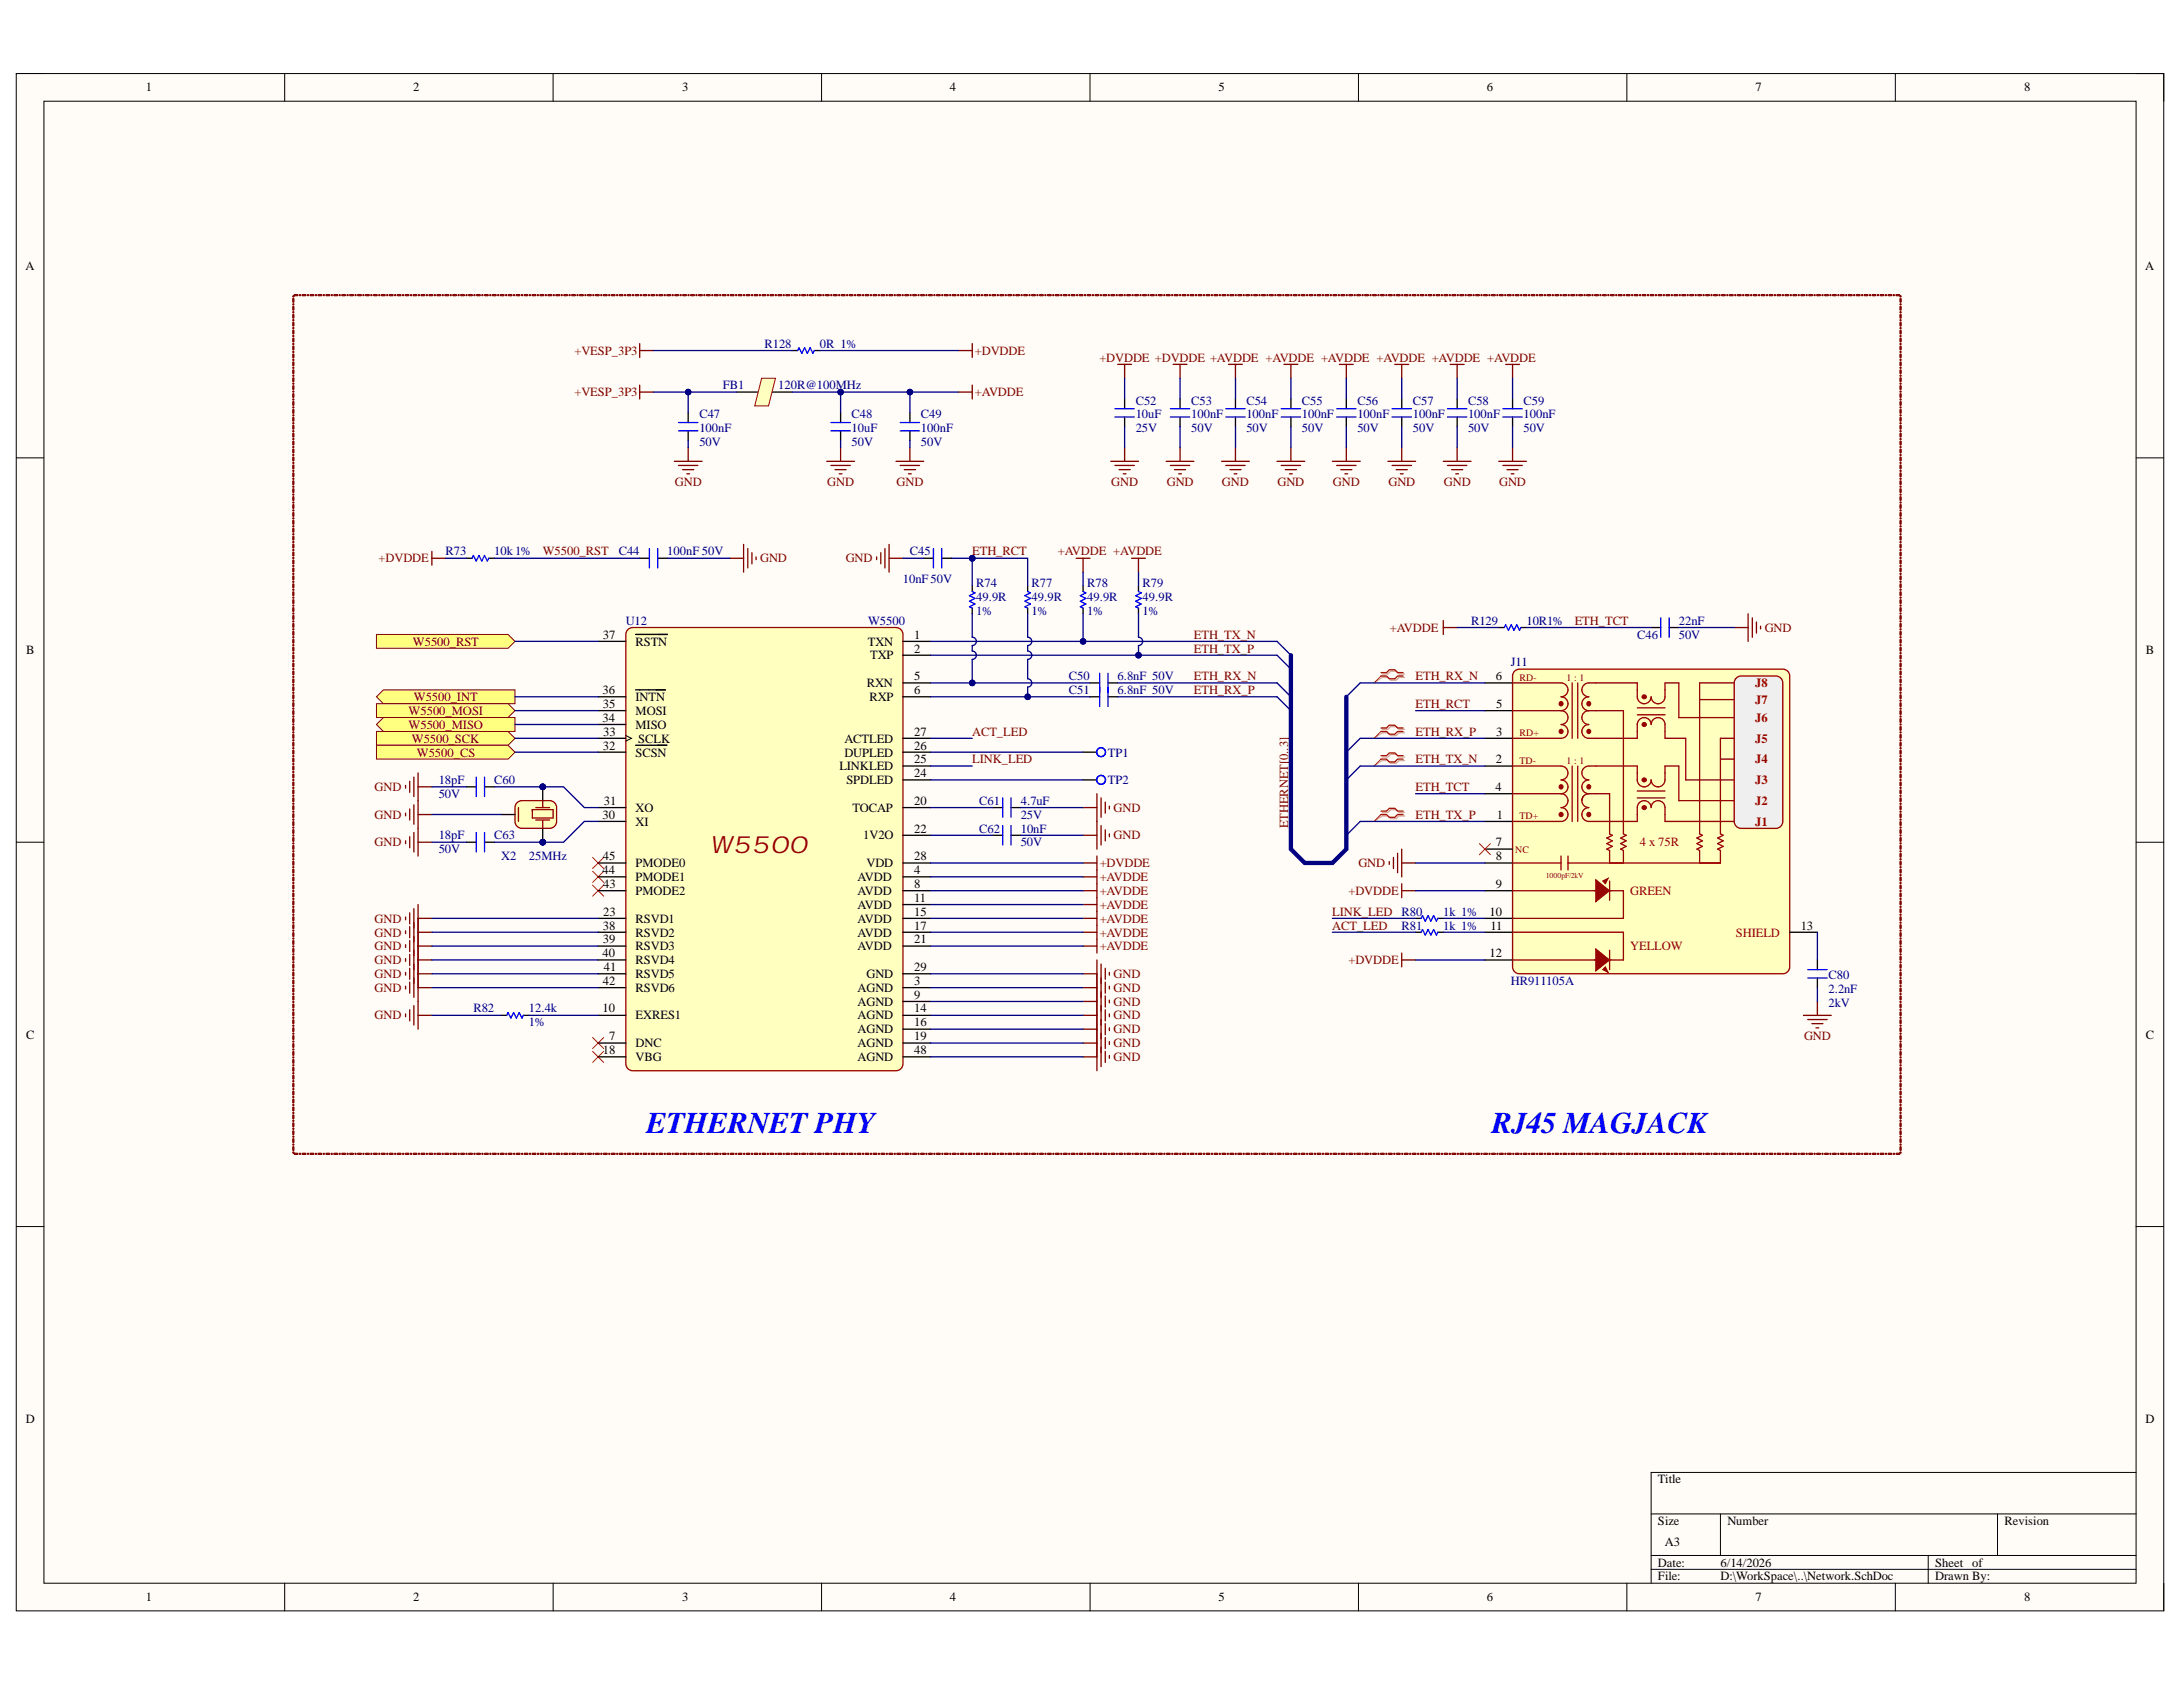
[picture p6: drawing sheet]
<svg xmlns="http://www.w3.org/2000/svg" width="279mm" height="216mm" viewBox="0 0 279 216" stroke-linecap="round" stroke-linejoin="round" font-family="sans-serif">
<defs><g id="words">
<g font-size="3.8" fill="#00f">
<text x="82.7" y="145">ETHERNET PHY</text>
<text x="190.9" y="145">RJ45 MAGJACK</text>
</g>
<text font-size="3.1" fill="#980000" x="90.9" y="109.2">W5500</text>
<g font-size="1.6">
<text x="18.6" y="11.7">1</text>
<text x="52.9" y="11.7">2</text>
<text x="87.3" y="11.7">3</text>
<text x="121.6" y="11.7">4</text>
<text x="156" y="11.7">5</text>
<text x="190.3" y="11.7">6</text>
<text x="224.7" y="11.7">7</text>
<text x="259.1" y="11.7">8</text>
<text x="3.3" y="34.5">A</text>
<text x="274.6" y="34.5">A</text>
<text x="3.3" y="83.7">B</text>
<text x="77.2" y="81.7">37</text>
<text x="81.3" y="82.6">RSTN</text>
<text x="111.1" y="82.6">TXN</text>
<text x="117" y="81.7">1</text>
<text x="117" y="83.5">2</text>
<text x="274.7" y="83.7">B</text>
<text x="77.1" y="88.8">36</text>
<text x="81.3" y="89.7">INTN</text>
<text x="110.9" y="87.9">RXN</text>
<text x="111.3" y="89.7">RXP</text>
<text x="111.4" y="84.4">TXP</text>
<text x="117" y="87.1">5</text>
<text x="117" y="88.8">6</text>
<text x="191.4" y="87.1">6</text>
<text x="77.1" y="92.4">34</text>
<text x="77.2" y="90.6">35</text>
<text x="77.2" y="95.9">32</text>
<text x="77.2" y="94.2">33</text>
<text x="81.3" y="91.5">MOSI</text>
<text x="81.3" y="93.3">MISO</text>
<text x="81.7" y="95">SCLK</text>
<text x="108.1" y="95">ACTLED</text>
<text x="117" y="94.2">27</text>
<text x="117" y="95.9">26</text>
<text x="191.5" y="90.6">5</text>
<text x="191.5" y="94.2">3</text>
<text x="81.3" y="96.8">SCSN</text>
<text x="107.4" y="98.6">LINKLED</text>
<text x="108.1" y="96.8">DUPLED</text>
<text x="108.3" y="100.3">SPDLED</text>
<text x="117" y="97.7">25</text>
<text x="117" y="99.4">24</text>
<text x="191.4" y="101.2">4</text>
<text x="191.4" y="97.7">2</text>
<text x="77.1" y="104.8">30</text>
<text x="77.3" y="103">31</text>
<text x="81.3" y="103.9">XO</text>
<text x="81.3" y="105.7">XI</text>
<text x="109.1" y="103.9">TOCAP</text>
<text x="110.5" y="107.4">1V2O</text>
<text x="117" y="103">20</text>
<text x="117" y="106.5">22</text>
<text x="191.6" y="104.8">1</text>
<text x="77.1" y="111.9">44</text>
<text x="77.2" y="110.1">45</text>
<text x="77.2" y="113.6">43</text>
<text x="81.3" y="111">PMODE0</text>
<text x="81.3" y="112.8">PMODE1</text>
<text x="109.8" y="112.8">AVDD</text>
<text x="110.9" y="111">VDD</text>
<text x="117" y="110.1">28</text>
<text x="117" y="111.9">4</text>
<text x="117" y="113.6">8</text>
<text x="191.4" y="108.3">7</text>
<text x="191.4" y="110.1">8</text>
<text x="191.4" y="113.6">9</text>
<text x="77.2" y="119">38</text>
<text x="77.2" y="117.2">23</text>
<text x="81.3" y="114.5">PMODE2</text>
<text x="81.3" y="118.1">RSVD1</text>
<text x="81.3" y="119.9">RSVD2</text>
<text x="109.8" y="114.5">AVDD</text>
<text x="109.8" y="116.3">AVDD</text>
<text x="109.8" y="118.1">AVDD</text>
<text x="109.8" y="119.9">AVDD</text>
<text x="117" y="115.4">11</text>
<text x="117" y="117.2">15</text>
<text x="117" y="119">17</text>
<text x="190.6" y="117.2">10</text>
<text x="190.8" y="119">11</text>
<text x="230.5" y="119">13</text>
<text x="77.1" y="122.5">40</text>
<text x="77.2" y="120.7">39</text>
<text x="77.3" y="124.3">41</text>
<text x="81.3" y="121.6">RSVD3</text>
<text x="81.3" y="123.4">RSVD4</text>
<text x="81.3" y="125.2">RSVD5</text>
<text x="109.8" y="121.6">AVDD</text>
<text x="110.9" y="125.2">GND</text>
<text x="117" y="120.7">21</text>
<text x="117" y="124.3">29</text>
<text x="190.6" y="122.5">12</text>
<text x="77.1" y="129.6">10</text>
<text x="77.2" y="126.1">42</text>
<text x="81.3" y="130.5">EXRES1</text>
<text x="81.3" y="127">RSVD6</text>
<text x="109.8" y="127">AGND</text>
<text x="109.8" y="128.7">AGND</text>
<text x="109.8" y="130.5">AGND</text>
<text x="117" y="126.1">3</text>
<text x="117" y="127.8">9</text>
<text x="117" y="129.6">14</text>
<text x="117" y="131.4">16</text>
<text x="3.3" y="132.9">C</text>
<text x="77.2" y="134.9">18</text>
<text x="78" y="133.1">7</text>
<text x="81.3" y="134">DNC</text>
<text x="81.3" y="135.8">VBG</text>
<text x="109.8" y="132.2">AGND</text>
<text x="109.8" y="134">AGND</text>
<text x="109.8" y="135.8">AGND</text>
<text x="117" y="133.1">19</text>
<text x="117" y="134.9">48</text>
<text x="274.7" y="132.9">C</text>
<text x="3.3" y="182.1">D</text>
<text x="274.6" y="182.1">D</text>
<text x="212.2" y="189.8">Title</text>
<text x="212.2" y="195.2">Size</text>
<text x="213.1" y="197.8">A3</text>
<text x="221.1" y="195.2">Number</text>
<text x="256.6" y="195.2">Revision</text>
<text x="212.2" y="200.5">Date:</text>
<text x="212.2" y="202.3">File:</text>
<text x="220.2" y="200.5">6/14/2026</text>
<text x="220.2" y="202.3">D:\WorkSpace\..\Network.SchDoc</text>
<text x="247.7" y="200.5">Sheet</text>
<text x="247.7" y="202.3">Drawn By:</text>
<text x="252.4" y="200.5">of</text>
<text x="18.6" y="204.9">1</text>
<text x="52.9" y="204.9">2</text>
<text x="87.3" y="204.9">3</text>
<text x="121.6" y="204.9">4</text>
<text x="156" y="204.9">5</text>
<text x="190.3" y="204.9">6</text>
<text x="224.7" y="204.9">7</text>
<text x="259.1" y="204.9">8</text>
</g>
<g font-size="1.6" fill="#800000">
<text x="73.5" y="45.4">+VESP_3P3</text>
<text x="124.8" y="45.4">+DVDDE</text>
<text x="140.7" y="46.3">+DVDDE +DVDDE +AVDDE +AVDDE +AVDDE +AVDDE +AVDDE +AVDDE</text>
<text x="73.5" y="50.7">+VESP_3P3</text>
<text x="124.8" y="50.7">+AVDDE</text>
<text x="86.4" y="62.3">GND</text>
<text x="105.9" y="62.3">GND</text>
<text x="114.7" y="62.3">GND</text>
<text x="142.2" y="62.3">GND</text>
<text x="149.3" y="62.3">GND</text>
<text x="156.4" y="62.3">GND</text>
<text x="163.5" y="62.3">GND</text>
<text x="170.6" y="62.3">GND</text>
<text x="177.7" y="62.3">GND</text>
<text x="184.8" y="62.3">GND</text>
<text x="191.9" y="62.3">GND</text>
<text x="48.5" y="72">+DVDDE</text>
<text x="69.5" y="71.1">W5500_RST</text>
<text x="97.3" y="72">GND</text>
<text x="108.2" y="72">GND</text>
<text x="124.4" y="71.1">ETH_RCT</text>
<text x="135.4" y="71.1">+AVDDE +AVDDE</text>
<text x="52.9" y="82.6">W5500_RST</text>
<text x="152.8" y="83.5">ETH_TX_P</text>
<text x="152.8" y="81.7">ETH_TX_N</text>
<text x="177.9" y="80.8">+AVDDE</text>
<text x="201.6" y="80">ETH_TCT</text>
<text x="225.9" y="80.8">GND</text>
<text x="53" y="89.7">W5500_INT</text>
<text x="152.8" y="87.1">ETH_RX_N</text>
<text x="152.8" y="88.8">ETH_RX_P</text>
<text x="181.2" y="87.1">ETH_RX_N</text>
<text x="52.3" y="91.5">W5500_MOSI</text>
<text x="52.3" y="93.3">W5500_MISO</text>
<text x="52.7" y="95">W5500_SCK</text>
<text x="124.4" y="94.2">ACT_LED</text>
<text x="181.2" y="90.6">ETH_RCT</text>
<text x="181.2" y="94.2">ETH_RX_P</text>
<text x="47.9" y="101.2">GND</text>
<text x="53.4" y="96.8">W5500_CS</text>
<text x="124.4" y="97.7">LINK_LED</text>
<text x="181.2" y="101.2">ETH_TCT</text>
<text x="181.2" y="97.7">ETH_TX_N</text>
<text x="47.9" y="104.8">GND</text>
<text x="142.5" y="103.9">GND</text>
<text x="142.5" y="107.4">GND</text>
<text x="164.9" y="106" transform="rotate(-90 164.9 106)">ETHERNET[0..3]</text>
<text x="181.2" y="104.8">ETH_TX_P</text>
<text x="47.9" y="108.3">GND</text>
<text x="140.8" y="112.8">+AVDDE</text>
<text x="140.8" y="111">+DVDDE</text>
<text x="173.9" y="111">GND</text>
<text x="47.9" y="119.9">GND</text>
<text x="47.9" y="118.1">GND</text>
<text x="140.8" y="114.5">+AVDDE</text>
<text x="140.8" y="116.3">+AVDDE</text>
<text x="140.8" y="118.1">+AVDDE</text>
<text x="140.8" y="119.9">+AVDDE</text>
<text x="170.5" y="119">ACT_LED</text>
<text x="170.5" y="117.2">LINK_LED</text>
<text x="172.6" y="114.5">+DVDDE</text>
<text x="47.9" y="125.2">GND</text>
<text x="47.9" y="123.4">GND</text>
<text x="47.9" y="121.6">GND</text>
<text x="140.8" y="121.6">+AVDDE</text>
<text x="142.5" y="125.2">GND</text>
<text x="172.6" y="123.4">+DVDDE</text>
<text x="47.9" y="130.5">GND</text>
<text x="47.9" y="127">GND</text>
<text x="142.5" y="127">GND</text>
<text x="142.5" y="128.7">GND</text>
<text x="142.5" y="130.5">GND</text>
<text x="142.5" y="132.2">GND</text>
<text x="142.5" y="134">GND</text>
<text x="142.5" y="135.8">GND</text>
<text x="230.9" y="133.1">GND</text>
</g>
<g font-size="1.6" fill="#000080">
<text x="97.8" y="44.5">R128</text>
<text x="104.9" y="44.5">0R 1%</text>
<text x="89.5" y="53.5">C47</text>
<text x="92.5" y="49.8">FB1</text>
<text x="99.6" y="49.8">120R@100MHz</text>
<text x="109" y="53.5">C48</text>
<text x="117.9" y="53.5">C49</text>
<text x="145.4" y="53.5">10uF</text>
<text x="145.4" y="51.8">C52</text>
<text x="152.5" y="53.5">100nF</text>
<text x="152.5" y="51.8">C53</text>
<text x="159.5" y="53.5">100nF</text>
<text x="159.5" y="51.8">C54</text>
<text x="166.6" y="53.5">100nF</text>
<text x="166.6" y="51.8">C55</text>
<text x="173.7" y="53.5">100nF</text>
<text x="173.7" y="51.8">C56</text>
<text x="180.8" y="53.5">100nF</text>
<text x="180.8" y="51.8">C57</text>
<text x="187.9" y="53.5">100nF</text>
<text x="187.9" y="51.8">C58</text>
<text x="195" y="53.5">100nF</text>
<text x="195" y="51.8">C59</text>
<text x="89.5" y="57.1">50V</text>
<text x="89.5" y="55.3">100nF</text>
<text x="109" y="57.1">50V</text>
<text x="109" y="55.3">10uF</text>
<text x="117.9" y="57.1">50V</text>
<text x="117.9" y="55.3">100nF</text>
<text x="145.4" y="55.3">25V</text>
<text x="152.5" y="55.3">50V</text>
<text x="159.5" y="55.3">50V</text>
<text x="166.6" y="55.3">50V</text>
<text x="173.7" y="55.3">50V</text>
<text x="180.8" y="55.3">50V</text>
<text x="187.9" y="55.3">50V</text>
<text x="195" y="55.3">50V</text>
<text x="57" y="71.1">R73</text>
<text x="63.3" y="71.1">10k1%</text>
<text x="79.2" y="71.1">C44</text>
<text x="85.4" y="71.1">100nF 50V</text>
<text x="116.4" y="71.1">C45</text>
<text x="115.6" y="74.6">10nF50V</text>
<text x="124.9" y="77">49.9R</text>
<text x="124.9" y="75.2">R74</text>
<text x="132" y="77">49.9R</text>
<text x="132" y="75.2">R77</text>
<text x="139.1" y="77">49.9R</text>
<text x="139.1" y="75.2">R78</text>
<text x="146.2" y="77">49.9R</text>
<text x="146.2" y="75.2">R79</text>
<text x="80.1" y="80">U12</text>
<text x="111.1" y="80">W5500</text>
<text x="124.9" y="78.7">1%</text>
<text x="132" y="78.7">1%</text>
<text x="139.1" y="78.7">1%</text>
<text x="146.2" y="78.7">1%</text>
<text x="188.3" y="80">R129</text>
<text x="195.4" y="80">10R1%</text>
<text x="209.5" y="81.7">C46</text>
<text x="214.9" y="81.7">50V</text>
<text x="214.9" y="80">22nF</text>
<text x="136.8" y="87.1">C50</text>
<text x="136.8" y="88.8">C51</text>
<text x="143" y="87.1">6.8nF 50V</text>
<text x="143" y="88.8">6.8nF 50V</text>
<text x="193.4" y="85.3">J11</text>
<text x="56.1" y="100.3">18pF</text>
<text x="63.3" y="100.3">C60</text>
<text x="141.8" y="96.8">TP1</text>
<text x="141.8" y="100.3">TP2</text>
<text x="56.1" y="102.1">50V</text>
<text x="56.1" y="107.4">18pF</text>
<text x="63.3" y="107.4">C63</text>
<text x="125.3" y="103">C61</text>
<text x="125.3" y="106.5">C62</text>
<text x="130.6" y="104.8">25V</text>
<text x="130.6" y="103">4.7uF</text>
<text x="130.6" y="106.5">10nF</text>
<text x="56.1" y="109.2">50V</text>
<text x="64.1" y="110.1">X2</text>
<text x="67.7" y="110.1">25MHz</text>
<text x="130.6" y="108.3">50V</text>
<text x="179.4" y="117.2">R80</text>
<text x="179.4" y="119">R81</text>
<text x="184.7" y="117.2">1k 1%</text>
<text x="184.7" y="119">1k 1%</text>
<text x="234" y="125.4">C80</text>
<text x="60.6" y="129.6">R82</text>
<text x="67.7" y="131.4">1%</text>
<text x="67.7" y="129.6">12.4k</text>
<text x="193.4" y="126.1">HR911105A</text>
<text x="234" y="128.9">2kV</text>
<text x="234" y="127.1">2.2nF</text>
</g>
<g font-size="1.6" fill="#980000">
<text x="224.6" y="87.9">J8</text>
<text x="224.6" y="95">J5</text>
<text x="224.6" y="92.4">J6</text>
<text x="224.6" y="90.1">J7</text>
<text x="224.6" y="100.3">J3</text>
<text x="224.6" y="97.7">J4</text>
<text x="224.6" y="105.7">J1</text>
<text x="224.6" y="103">J2</text>
<text x="209.9" y="108.3">4 x 75R</text>
<text x="208.7" y="114.5">GREEN</text>
<text x="222.2" y="119.9">SHIELD</text>
<text x="208.7" y="121.6">YELLOW</text>
</g>
<g font-size="1.3" fill="#980000">
<text x="194.5" y="87.1">RD-</text>
<text x="200.5" y="87.1">1 : 1</text>
<text x="194.5" y="94.2">RD+</text>
<text x="194.5" y="97.8">TD-</text>
<text x="200.5" y="97.8">1 : 1</text>
<text x="194.5" y="104.9">TD+</text>
<text x="193.9" y="109.1">NC</text>
</g>
<text font-size="1" fill="#980000" x="197.8" y="112.4">1000pF/2kV</text>
</g></defs>
<path d="M2.1 9.4h274.8v196.8h-274.8z" fill-rule="evenodd" fill="#fffcf8"/>
<path d="M2.1 9.4h274.8v196.8h-274.8z" fill="none" stroke="#000" stroke-width=".13"/>
<path d="M5.6 13h267.8v189.6h-267.8z" fill-rule="evenodd" fill="#fffcf8"/>
<g fill="none" stroke="#000" stroke-width=".13">
<path d="M2.1 9.4h3.5M5.6 13h267.8v189.6h-267.8zM36.4 9.4v3.6M70.8 9.4v3.6M105.2 9.4v3.6M139.5 9.4v3.6M173.9 9.4v3.6M208.2 9.4v3.6M242.6 9.4v3.6M273.4 9.4h3.5v3.6M2.1 58.6h3.5M273.4 58.6h3.5"/>
<path d="M2.1 107.8h3.5M273.4 107.8h3.5M2.1 157h3.5M273.4 157h3.5M211.3 193.8h62.1M211.3 199.1h62.1M220.2 193.8v5.3M246.8 199.1v3.5M255.7 193.8v5.3M273.4 188.4h-62.1v14.2M36.4 202.6v3.6M70.8 202.6v3.6"/>
<path d="M105.2 202.6v3.6M139.5 202.6v3.6M173.9 202.6v3.6M208.2 202.6v3.6M211.3 200.8h62.1M242.6 202.6v3.6M276.9 202.6v3.6"/>
</g>
<path d="M193.9 85.9l.2-.2 .4-.1h33.7a.88 .88 0 0 1 .9 .9v37.2a.89 .89 0 0 1-.9 .9h-33.7a.89 .89 0 0 1-.9-.9v-37.2l.1-.3z" fill="#ffffc0"/>
<path d="M193.9 85.9l.2-.2 .4-.1h33.7a.88 .88 0 0 1 .9 .9v37.2a.89 .89 0 0 1-.9 .9h-33.7a.89 .89 0 0 1-.9-.9v-37.2l.1-.3zM199.8 87.4a.89 .89 0 0 1 .9 .9 .89 .89 0 0 1-.9 .9 .89 .89 0 0 1 .9 .9 .89 .89 0 0 1-.9 .8" fill="none" stroke="#980000" stroke-width=".17"/>
<path d="M190.1 87.4h3.5" fill="none" stroke="#000" stroke-width=".17"/>
<circle cx="199.8" cy="90.1" r=".27" fill="#980000"/>
<circle cx="199.8" cy="90.1" r=".27" fill="none" stroke="#980000" stroke-width=".13"/>
<path d="M193.6 90.9h6.2a.89 .89 0 0 1 .9 .9 .89 .89 0 0 1-.9 .9 .88 .88 0 0 1 .9 .9 .88 .88 0 0 1-.9 .9M193.6 87.4h6.2" fill="none" stroke="#980000" stroke-width=".17"/>
<path d="M190.1 90.9h3.5" fill="none" stroke="#000" stroke-width=".17"/>
<circle cx="199.8" cy="93.6" r=".27" fill="#980000"/>
<circle cx="199.8" cy="93.6" r=".27" fill="none" stroke="#980000" stroke-width=".13"/>
<path d="M190.1 94.5h3.5" fill="none" stroke="#000" stroke-width=".17"/>
<path d="M193.6 94.5h6.2M203.3 87.4a.89 .89 0 0 0-.8 .9 .89 .89 0 0 0 .8 .9 .89 .89 0 0 0-.8 .9 .89 .89 0 0 0 .8 .8" fill="none" stroke="#980000" stroke-width=".17"/>
<circle cx="203.4" cy="90.1" r=".27" fill="#980000"/>
<circle cx="203.4" cy="90.1" r=".27" fill="none" stroke="#980000" stroke-width=".13"/>
<path d="M203.3 87.4h.9M204.2 90.9h-.9a.89 .89 0 0 0-.8 .9 .89 .89 0 0 0 .8 .9 .88 .88 0 0 0-.8 .9 .88 .88 0 0 0 .8 .9" fill="none" stroke="#980000" stroke-width=".17"/>
<circle cx="203.4" cy="93.6" r=".27" fill="#980000"/>
<circle cx="203.4" cy="93.6" r=".27" fill="none" stroke="#980000" stroke-width=".13"/>
<path d="M199.8 98a.89 .89 0 0 1 .9 .9 .89 .89 0 0 1-.9 .9 .88 .88 0 0 1 .9 .9 .88 .88 0 0 1-.9 .9M201.2 87.4v7.1M201.9 87.4v7.1M203.3 94.5h.9" fill="none" stroke="#980000" stroke-width=".17"/>
<path d="M190.1 98h3.5" fill="none" stroke="#000" stroke-width=".17"/>
<circle cx="199.8" cy="100.7" r=".27" fill="#980000"/>
<circle cx="199.8" cy="100.7" r=".27" fill="none" stroke="#980000" stroke-width=".13"/>
<path d="M193.6 98h6.2M193.6 101.6h6.2a.89 .89 0 0 1 .9 .9 .89 .89 0 0 1-.9 .9 .89 .89 0 0 1 .9 .8 .89 .89 0 0 1-.9 .9" fill="none" stroke="#980000" stroke-width=".17"/>
<path d="M190.1 101.6h3.5" fill="none" stroke="#000" stroke-width=".17"/>
<circle cx="199.8" cy="104.2" r=".27" fill="#980000"/>
<circle cx="199.8" cy="104.2" r=".27" fill="none" stroke="#980000" stroke-width=".13"/>
<path d="M190.1 105.1h3.5" fill="none" stroke="#000" stroke-width=".17"/>
<path d="M203.3 98a.89 .89 0 0 0-.8 .9 .89 .89 0 0 0 .8 .9 .88 .88 0 0 0-.8 .9 .88 .88 0 0 0 .8 .9M193.6 105.1h6.2" fill="none" stroke="#980000" stroke-width=".17"/>
<circle cx="203.4" cy="100.7" r=".27" fill="#980000"/>
<circle cx="203.4" cy="100.7" r=".27" fill="none" stroke="#980000" stroke-width=".13"/>
<path d="M203.3 98h.9M202.7 101.9a.88 .88 0 0 0-.2 .9 .88 .88 0 0 0 .8 .6 .89 .89 0 0 0-.8 .8 .89 .89 0 0 0 .8 .9M204.2 101.6h-.9a.89 .89 0 0 0-.8 .9" fill="none" stroke="#980000" stroke-width=".17"/>
<circle cx="203.4" cy="104.2" r=".27" fill="#980000"/>
<circle cx="203.4" cy="104.2" r=".27" fill="none" stroke="#980000" stroke-width=".13"/>
<path d="M201.2 98v7.1M201.9 98v7.1M209.6 89.2a.89 .89 0 0 0 .8 .9 .89 .89 0 0 0 .9-.9 .89 .89 0 0 0 .9 .9 .89 .89 0 0 0 .9-.9M203.3 105.1h.9" fill="none" stroke="#980000" stroke-width=".17"/>
<circle cx="210.4" cy="89.2" r=".27" fill="#980000"/>
<circle cx="210.4" cy="89.2" r=".27" fill="none" stroke="#980000" stroke-width=".13"/>
<path d="M209.6 92.7a.89 .89 0 0 1 .8-.9 .89 .89 0 0 1 .9 .9 .89 .89 0 0 1 .9-.9 .89 .89 0 0 1 .9 .9M209.6 88.3v.9M213.1 88.3v.9" fill="none" stroke="#980000" stroke-width=".17"/>
<circle cx="210.4" cy="92.7" r=".27" fill="#980000"/>
<circle cx="210.4" cy="92.7" r=".27" fill="none" stroke="#980000" stroke-width=".13"/>
<path d="M204.2 87.4h5.4v.9M204.2 90.9h3.6v15.8M209.6 99.8a.89 .89 0 0 0 .8 .9 .89 .89 0 0 0 .9-.9 .89 .89 0 0 0 .9 .9 .89 .89 0 0 0 .9-.9M209.6 92.7v1.8h-5.4M209.6 90.6h3.5M209.6 91.5h3.5M213.1 92.7v.9" fill="none" stroke="#980000" stroke-width=".17"/>
<circle cx="210.4" cy="99.8" r=".27" fill="#980000"/>
<circle cx="210.4" cy="99.8" r=".27" fill="none" stroke="#980000" stroke-width=".13"/>
<path d="M209.6 98.9v.9M213.1 98.9v.9M209.6 103.4a.89 .89 0 0 1 .8-.9 .89 .89 0 0 1 .9 .9 .89 .89 0 0 1 .9-.9 .89 .89 0 0 1 .9 .9" fill="none" stroke="#980000" stroke-width=".17"/>
<circle cx="210.4" cy="103.4" r=".27" fill="#980000"/>
<circle cx="210.4" cy="103.4" r=".27" fill="none" stroke="#980000" stroke-width=".13"/>
<g fill="none" stroke="#980000" stroke-width=".17">
<path d="M204.2 98h5.4v.9M213.1 88.3v-.9h1.8v4.4h7.1M213.1 93.6v.9h2.7v5.3h6.2M213.1 98.9v-.9h1.8v4.5h7.1M217.5 89.5h4.5M220.2 97.2h1.8M222 94.5h-1.8v12.2l.3 .2-.7 .4 .7 .3-.7 .4 .7 .3-.7 .4 .4 .1v1.6h-19.5M222 87.4h-4.5v19.3l.4 .2-.7 .4 .7 .3-.7 .4 .7 .3-.7 .4 .3 .1v1.6M193.6 110.4h6.2M199.8 109.6v1.7M200.7 109.6v1.7M204.2 101.6h1.8v5.1l.4 .2-.7 .4 .7 .3-.7 .4 .7 .3-.7 .4 .3 .1v1.6"/>
<path d="M207.8 106.7l.3 .2-.7 .4 .7 .3-.7 .4 .7 .3-.7 .4 .4 .1v1.6M209.6 103.4v1.7h-5.4M209.6 101.2h3.5M209.6 102.1h3.5M213.1 103.4v1.7h8.9"/>
</g>
<path d="M190.1 108.7h3.5M190.1 110.4h3.5M190.1 114h3.5M190.1 117.5h3.5M190.1 119.3h3.5M190.1 122.9h3.5" fill="none" stroke="#000" stroke-width=".17"/>
<path d="M205.1 112.7l.7-.3-.3 .7z" fill="#980000"/>
<path d="M205.1 112.7l.7-.3-.3 .7z" fill="none" stroke="#980000" stroke-width=".13"/>
<path d="M204.2 112.6l1.8 1.4-1.8 1.4z" fill="#980000"/>
<path d="M204.2 112.6l1.8 1.4-1.8 1.4z" fill="none" stroke="#980000" stroke-width=".13"/>
<path d="M204.1 114h.5M205.8 114h.4M206 112.7v2.5" fill="none" stroke="#980000" stroke-width=".17"/>
<path d="M205.5 123.7l.3 .8-.7-.4z" fill="#980000"/>
<path d="M205.5 123.7l.3 .8-.7-.4z" fill="none" stroke="#980000" stroke-width=".13"/>
<path d="M204.2 121.4l1.8 1.5-1.8 1.4z" fill="#980000"/>
<path d="M204.2 121.4l1.8 1.5-1.8 1.4z" fill="none" stroke="#980000" stroke-width=".13"/>
<path d="M193.6 119.3h14.2v3.6h-14.2M193.6 114h14.2v3.5h-14.2M206 121.6v2.5" fill="none" stroke="#980000" stroke-width=".17"/>
<path d="M229.1 119.3h3.5" fill="none" stroke="#000" stroke-width=".17"/>
<path d="M222.2 86.8l.3-.2 .3-.1h4.5a.89 .89 0 0 1 .9 .9v17.7a.89 .89 0 0 1-.9 .9h-4.5a.89 .89 0 0 1-.8-.9v-17.7v-.3z" fill="#efefef"/>
<path d="M222.2 86.8l.3-.2 .3-.1h4.5a.89 .89 0 0 1 .9 .9v17.7a.89 .89 0 0 1-.9 .9h-4.5a.89 .89 0 0 1-.8-.9v-17.7v-.3z" fill="none" stroke="#980000" stroke-width=".17"/>
<path d="M94.3 50.2h2.6M98.7 50.2h2.7M138.6 75v.7M138.6 77.8v.7M145.7 75v.7M145.7 77.8v.7M211.3 80.3h1.3M213.6 80.3h1.3" fill="none" stroke="#000" stroke-width=".17"/>
<path d="M138.6 75.7l.4 .2-.7 .3 .7 .4-.7 .3 .7 .4-.7 .4 .3 .1M145.7 75.7l.4 .2-.7 .3 .7 .4-.7 .3 .7 .4-.7 .4 .3 .1M212.6 79.1v2.5M213.6 79.1v2.5" fill="none" stroke="#00f" stroke-width=".17"/>
<g fill="none" stroke="#800000" stroke-width=".17">
<path d="M137.7 71.4h1.8M138.6 71.4v1.8M223.7 78.5v3.6M224.3 79.1v2.5M224.8 79.6v1.4M222 80.3h1.7M225.3 80.1v.4M177.8 110.3v.3M178.3 109.7v1.5M178.9 109.2v2.5M179.4 108.7v3.5M179.4 110.4h1.8"/>
<path d="M230.8 129.9h3.6M231.4 130.5h2.5M231.9 131h1.4M232.4 131.5h.4M232.6 128.2v1.7"/>
</g>
<path d="M189.3 108l1.5 1.4M190.8 108l-1.5 1.4" fill="none" stroke="#f00" stroke-width=".13"/>
<path d="M163.4 89.2l1.8 1.7M163.4 87.4l1.8 1.8M163.4 83.9l1.8 1.7M163.4 82.1l1.8 1.8" fill="none" stroke="#000080" stroke-width=".17"/>
<path d="M97.5 48.4h1.8l-.9 3.6h-1.8z" fill-rule="evenodd" fill="#ffffbe"/>
<path d="M97.5 48.4h1.8l-.9 3.6h-1.8z" fill="none" stroke="#980000" stroke-width=".13"/>
<path d="M174.1 87.4l-1.8 1.8M174.1 94.5l-1.8 1.8M174.1 98l-1.8 1.8M174.1 105.1l-1.8 1.8" fill="none" stroke="#000080" stroke-width=".17"/>
<path d="M176.9 86.2h.7l.4-.3h.7l.4 .3h.7M176.9 86.7h.7l.4 .4h.7l.4-.4h.7M176.9 93.3h.7l.4-.3h.7l.4 .3h.7M176.9 93.8h.7l.4 .3h.7l.4-.3h.7M176.9 96.9h.7l.4-.4h.7l.4 .4h.7M176.9 97.3h.7l.4 .4h.7l.4-.4h.7M176.9 104h.7l.4-.4h.7l.4 .4h.7M176.9 104.4h.7l.4 .4h.7l.4-.4h.7" fill="none" stroke="#d0a19e" stroke-width=".17"/>
<path d="M176.9 86.7l-1 .7M176.9 93.8l-1 .7M176.9 97.3l-1 .7M176.9 104.4l-1 .7" fill="none" stroke="#d0a19e" stroke-width=".13"/>
<path d="M176.8 86.1h.7l.3-.4h.7l.4 .4h.7M176.8 86.5h.7l.3 .4h.7l.4-.4h.7M176.8 93.2h.7l.3-.4h.7l.4 .4h.7M176.8 93.6h.7l.3 .4h.7l.4-.4h.7M176.8 96.7h.7l.3-.3h.7l.4 .3h.7M176.8 97.2h.7l.3 .3h.7l.4-.3h.7M176.8 103.8h.7l.3-.4h.7l.4 .4h.7M176.8 104.2h.7l.3 .4h.7l.4-.4h.7" fill="none" stroke="#f00" stroke-width=".17"/>
<g fill="none" stroke="#f00" stroke-width=".13">
<path d="M176.8 86.5l-.9 .9M176.8 93.6l-.9 .9M176.8 97.2l-.9 .8M75.8 109.7l1.5 1.5M75.8 111.5l1.5 1.4M75.8 113.3l1.5 1.4M77.3 109.7l-1.5 1.5M77.3 111.5l-1.5 1.4M77.3 113.3l-1.5 1.4M176.8 104.2l-.9 .9M75.8 132.8l1.5 1.4M75.8 134.5l1.5 1.5"/>
<path d="M77.3 132.8l-1.5 1.4M77.3 134.5l-1.5 1.5"/>
</g>
<g fill="none" stroke="#000" stroke-width=".17">
<path d="M88.1 52.8v1.3M88.1 55.1v1.3M143.9 51.1v1.2M143.9 53.4v1.2M59.7 71.4h.7M62.5 71.4h.8M81.9 71.4h1.2M84.2 71.4h1.2M138.6 96.3h1.7M138.6 99.8h1.7M59.7 100.7h1.3M59.7 107.8h1.3"/>
<path d="M62 100.7h1.3M62 107.8h1.3M127.1 103.4h1.2M127.1 106.9h1.2M129.4 103.4h1.2M129.4 106.9h1.2M181.2 117.5h.7M181.2 119.3h.7M184 117.5h.7M184 119.3h.7M64.1 129.9h.8M67 129.9h.7"/>
</g>
<g fill="none" stroke="#00f" stroke-width=".17">
<path d="M86.8 54.1h2.5M86.8 55.1h2.5M142.7 52.3h2.5M142.7 53.4h2.5M60.4 71.4l.2-.3 .3 .7 .4-.7 .4 .7 .3-.7 .4 .7 .1-.4M83.1 70.2v2.5M84.2 70.2v2.5M61 99.5v2.4M62 99.5v2.4M61 106.5v2.5M62 106.5v2.5M128.3 102.1v2.5"/>
<path d="M128.3 105.7v2.4M129.4 102.1v2.5M129.4 105.7v2.4M181.9 117.5l.2-.3 .3 .7 .4-.7 .3 .7 .4-.7 .3 .7 .2-.4M181.9 119.3l.2-.3 .3 .7 .4-.7 .3 .7 .4-.7 .3 .7 .2-.4M64.9 129.9l.1-.3 .4 .7 .3-.7 .4 .7 .3-.7 .4 .7 .2-.4"/>
<circle cx="140.9" cy="99.8" r=".57"/>
<circle cx="140.9" cy="96.3" r=".57"/>
</g>
<g fill="none" stroke="#800000" stroke-width=".17">
<path d="M93.4 71.4h1.8M95.2 69.7v3.5M95.7 70.2v2.5M96.2 70.7v1.5M96.8 71.3v.3M144.8 71.4h1.8M145.7 71.4v1.8M52.4 100v1.4M53 99.5v2.4M53.5 98.9v10.7M51.9 100.5v.4M51.9 104.1v.3"/>
<path d="M51.9 107.6v.4M51.9 117.4v.3M51.9 119.1v.4M52.4 103.5v1.4M52.4 107.1v1.4M52.4 116.8v1.4M52.4 118.6v1.4M53 103v2.5M53 106.5v2.5M53 116.3v11.3M53.5 115.8v15.9M53.5 119.3h1.8"/>
<path d="M53.5 117.5h1.8M53.5 107.8h1.8M53.5 100.7h1.8M53.5 104.2h1.8M138.6 103.4h1.8M138.6 119.3h1.8M138.6 117.5h1.8M138.6 112.2h1.8M138.6 114h1.8M138.6 115.8h1.8M138.6 110.4h1.8M138.6 106.9h1.8"/>
<path d="M140.4 101.6v7.1M140.4 109.6v12.4M140.9 102.1v2.5M140.9 105.7v2.4M141.5 102.6v1.5M141.5 106.2v1.4M142 103.2v.3M142 106.7v.4M51.9 120.9v.4M51.9 122.7v.3M51.9 124.4v.4M51.9 126.2v.4"/>
<path d="M51.9 129.8v.3M52.4 120.4v1.4M52.4 122.1v1.5M52.4 123.9v1.4M52.4 125.7v1.4M52.4 129.2v1.5M53 128.7v2.5M53.5 129.9h1.8M53.5 126.4h1.8M53.5 124.6h1.8M53.5 122.9h1.8M53.5 121.1h1.8"/>
<path d="M138.6 129.9h1.8M138.6 126.4h1.8M138.6 124.6h1.8M138.6 121.1h1.8M138.6 128.2h1.8M138.6 131.7h1.8M138.6 133.5h1.8M138.6 135.3h1.8M140.4 122.9v14.1M140.9 123.4v13.1M141.5 123.9v1.4M141.5 125.7v1.4"/>
<path d="M141.5 127.5v1.4M141.5 129.2v1.5M141.5 131v1.4M141.5 132.8v1.4M141.5 134.5v1.5M142 124.4v.4M142 126.2v.4M142 128v.3M142 129.8v.3M142 131.5v.4M142 133.3v.4M142 135.1v.3"/>
</g>
<circle cx="69.5" cy="100.7" r=".35" fill="#000080"/>
<circle cx="69.5" cy="100.7" r=".35" fill="none" stroke="#000080" stroke-width=".13"/>
<circle cx="69.5" cy="107.8" r=".35" fill="#000080"/>
<circle cx="69.5" cy="107.8" r=".35" fill="none" stroke="#000080" stroke-width=".13"/>
<path d="M66.2 102.7l.3-.2h.3h3.5a.89 .89 0 0 1 .9 .9v1.7a.89 .89 0 0 1-.9 .9h-3.5a.89 .89 0 0 1-.9-.9v-1.7l.1-.4z" fill="#ffffc0"/>
<path d="M66.2 102.7l.3-.2h.3h3.5a.89 .89 0 0 1 .9 .9v1.7a.89 .89 0 0 1-.9 .9h-3.5a.89 .89 0 0 1-.9-.9v-1.7l.1-.4z" fill="none" stroke="#980000" stroke-width=".17"/>
<path d="M69.5 100.7v1.8" fill="none" stroke="#000" stroke-width=".17"/>
<circle cx="69.5" cy="100.7" r=".35" fill="#000080"/>
<circle cx="69.5" cy="100.7" r=".35" fill="none" stroke="#000080" stroke-width=".13"/>
<path d="M69.5 106v1.8" fill="none" stroke="#000" stroke-width=".17"/>
<circle cx="69.5" cy="107.8" r=".35" fill="#000080"/>
<circle cx="69.5" cy="107.8" r=".35" fill="none" stroke="#000080" stroke-width=".13"/>
<path d="M118.2 71.4h1.3M120.5 71.4h1.3M124.4 75v.7M124.4 77.8v.7M131.5 75v.7M131.5 77.8v.7M139.5 87.4h1.2M139.5 89.2h1.2M141.8 87.4h1.3M141.8 89.2h1.3M64.1 104.2h1.8" fill="none" stroke="#000" stroke-width=".17"/>
<path d="M66.4 103.4v1.7M68.1 103.6h2.7v1.1h-2.7zM68.6 103.4h1.7M68.6 104.9h1.7M69.5 102.5v.9M69.5 105v1" fill="none" stroke="#980000" stroke-width=".17"/>
<path d="M119.5 70.2v2.5M120.5 70.2v2.5M124.4 75.7l.4 .2-.7 .3 .7 .4-.7 .3 .7 .4-.7 .4 .3 .1M131.5 75.7l.4 .2-.7 .3 .7 .4-.7 .3 .7 .4-.7 .4 .3 .1M140.7 86.2v4.2M141.8 86.2v4.2" fill="none" stroke="#00f" stroke-width=".17"/>
<path d="M112.2 71.3v.3M112.7 70.7v1.5M113.3 70.2v2.5M113.8 69.7v3.5M113.8 71.4h1.8" fill="none" stroke="#800000" stroke-width=".17"/>
<circle cx="124.4" cy="71.4" r=".36" fill="#000080"/>
<circle cx="124.4" cy="71.4" r=".36" fill="none" stroke="#000080" stroke-width=".13"/>
<g fill="none" stroke="#800000" stroke-width=".17">
<path d="M81.9 44v1.7M81.9 49.3v1.8M81.9 50.2h1.7M81.9 44.9h1.7M86.3 59h3.6M86.8 59.6h2.5M88.1 57.3v1.7M105.8 59h3.6M106.3 59.6h2.5M107.6 57.3v1.7M114.7 59h3.5M115.2 59.6h2.5"/>
<path d="M116.5 57.3v1.7M122.7 50.2h1.7M122.7 44.9h1.7M124.4 44v1.7M124.4 49.3v1.8M142.2 59h3.5M142.7 59.6h2.5M143.1 46.6h1.7M143.9 46.6v1.8M143.9 57.3v1.7M149.3 59h3.5M149.8 59.6h2.5"/>
<path d="M150.1 46.6h1.8M151 46.6v1.8M151 57.3v1.7M156.4 59h3.5M156.9 59.6h2.5M157.2 46.6h1.8M158.1 46.6v1.8M158.1 57.3v1.7M163.4 59h3.6M164 59.6h2.5M164.3 46.6h1.8M165.2 46.6v1.8"/>
<path d="M165.2 57.3v1.7M170.5 59h3.6M171.1 59.6h2.5M171.4 46.6h1.8M172.3 46.6v1.8M172.3 57.3v1.7M177.6 59h3.6M178.2 59.6h2.5M178.5 46.6h1.8M179.4 46.6v1.8M179.4 57.3v1.7M184.7 59h3.6"/>
<path d="M185.3 59.6h2.4M185.6 46.6h1.8M186.5 46.6v1.8M186.5 57.3v1.7M191.8 59h3.6M192.4 59.6h2.4M192.7 46.6h1.8M193.6 46.6v1.8M193.6 57.3v1.7M55.3 70.6v1.7M55.3 71.4h1.7M87.4 60.1h1.4"/>
<path d="M87.9 60.6h.4M106.9 60.1h1.4M107.4 60.6h.4M115.7 60.1h1.5M116.3 60.6h.3M143.2 60.1h1.5M143.8 60.6h.3M150.3 60.1h1.4M150.9 60.6h.3M157.4 60.1h1.4M157.9 60.6h.4M164.5 60.1h1.4"/>
<path d="M165 60.6h.4M171.6 60.1h1.4M172.1 60.6h.4M178.7 60.1h1.4M179.2 60.6h.4M184.7 79.4v1.8M185.8 60.1h1.4M186.3 60.6h.4M192.9 60.1h1.4M193.4 60.6h.4M184.7 80.3h1.8M179.4 113.1v1.8"/>
<path d="M179.4 114h1.8M179.4 122v1.7M179.4 122.9h1.8"/>
</g>
<g fill="none" stroke="#000" stroke-width=".17">
<path d="M101.4 44.9h.7M104.2 44.9h.7M107.6 52.8v1.3M107.6 55.1v1.3M116.5 52.8v1.3M116.5 55.1v1.3M151 51.1v1.2M151 53.4v1.2M158.1 51.1v1.2M158.1 53.4v1.2M165.2 51.1v1.2M165.2 53.4v1.2"/>
<path d="M172.3 51.1v1.2M172.3 53.4v1.2M179.4 51.1v1.2M179.4 53.4v1.2M186.5 51.1v1.2M186.5 53.4v1.2M193.6 51.1v1.2M193.6 53.4v1.2M191.8 80.3h.7M194.7 80.3h.7"/>
</g>
<g fill="none" stroke="#00f" stroke-width=".17">
<path d="M102.1 44.9l.2-.4 .3 .7 .4-.7 .3 .7 .4-.7 .3 .7 .2-.3M106.3 54.1h2.5M106.3 55.1h2.5M115.2 54.1h2.5M115.2 55.1h2.5M149.8 52.3h2.5M149.8 53.4h2.5M156.9 52.3h2.5M156.9 53.4h2.5M164 52.3h2.5M164 53.4h2.5M171.1 52.3h2.5"/>
<path d="M171.1 53.4h2.5M178.2 52.3h2.5M178.2 53.4h2.5M185.3 52.3h2.4M185.3 53.4h2.4M192.4 52.3h2.4M192.4 53.4h2.4M192.5 80.3l.2-.3 .4 .7 .3-.7 .4 .7 .3-.7 .4 .7 .2-.4"/>
</g>
<path d="M37.5 147.5a.09 .09 0 0 1 .1 0 .09 .09 0 0 1-.1 0zM37.5 146.8h.1v.4h-.1zM37.5 146.5a.09 .09 0 0 1 .1 0 .09 .09 0 0 1-.1 0zM37.5 145.7l.1 .1v.3l-.1 .1v-.1zM37.5 145.5a.09 .09 0 0 1 .1 0 .09 .09 0 0 1-.1 0zM37.5 144.7l.1 .1v.3l-.1 .1v-.1zM37.5 144.5a.09 .09 0 0 1 .1 0 .09 .09 0 0 1-.1 0zM37.5 143.7l.1 .1v.3l-.1 .1v-.1zM37.5 143.4a.09 .09 0 0 1 .1 0 .09 .09 0 0 1-.1 0zM37.5 142.7l.1 .1v.3l-.1 .1v-.1zM37.5 142.4a.09 .09 0 0 1 .1 0 .09 .09 0 0 1-.1 0zM37.5 141.7h.1v.4l-.1 .1v-.1zM37.5 141.4a.09 .09 0 0 1 .1 0 .09 .09 0 0 1-.1 0zM37.5 140.7h.1v.4l-.1 .1v-.1zM37.5 140.4a.09 .09 0 0 1 .1 0 .09 .09 0 0 1-.1 0zM37.5 139.7h.1v.4h-.1zM37.5 139.4a.09 .09 0 0 1 .1 0 .09 .09 0 0 1-.1 0zM37.5 138.6l.1 .1v.3l-.1 .1v-.1zM37.5 138.4a.09 .09 0 0 1 .1 0 .09 .09 0 0 1-.1 0zM37.5 137.6l.1 .1v.3l-.1 .1v-.1zM37.5 137.4a.09 .09 0 0 1 .1 0 .09 .09 0 0 1-.1 0zM37.5 136.6l.1 .1v.3l-.1 .1v-.1zM37.5 136.3a.08 .08 0 0 1 .1 0 .08 .08 0 0 1-.1 0zM37.5 135.6l.1 .1v.3l-.1 .1v-.1zM37.5 135.3a.08 .08 0 0 1 .1 0 .08 .08 0 0 1-.1 0zM37.5 134.6h.1v.4l-.1 .1v-.1zM37.5 134.3a.08 .08 0 0 1 .1 0 .08 .08 0 0 1-.1 0zM37.5 133.6h.1v.4l-.1 .1v-.1zM37.5 133.3a.08 .08 0 0 1 .1 0 .08 .08 0 0 1-.1 0zM37.5 132.6h.1v.4h-.1zM37.5 132.3a.08 .08 0 0 1 .1 0 .08 .08 0 0 1-.1 0zM37.5 131.5l.1 .1v.3l-.1 .1v-.1zM37.5 131.3a.08 .08 0 0 1 .1 0 .08 .08 0 0 1-.1 0zM37.5 130.5l.1 .1v.3l-.1 .1v-.1zM37.5 130.3a.08 .08 0 0 1 .1 0 .08 .08 0 0 1-.1 0zM37.5 129.5l.1 .1v.3l-.1 .1v-.1zM37.5 129.2a.08 .08 0 0 1 .1 0 .08 .08 0 0 1-.1 0zM37.5 128.5l.1 .1v.3l-.1 .1v-.1zM37.5 128.2a.08 .08 0 0 1 .1 0 .08 .08 0 0 1-.1 0zM37.5 127.5h.1v.4l-.1 .1v-.1zM37.5 127.2a.08 .08 0 0 1 .1 0 .08 .08 0 0 1-.1 0zM37.5 126.5h.1v.4l-.1 .1v-.1zM37.5 126.2a.08 .08 0 0 1 .1 0 .08 .08 0 0 1-.1 0zM37.5 125.5h.1v.4h-.1zM37.5 125.2a.08 .08 0 0 1 .1 0 .08 .08 0 0 1-.1 0zM37.5 124.4l.1 .1v.3l-.1 .1v-.1zM37.5 124.2a.08 .08 0 0 1 .1 0 .08 .08 0 0 1-.1 0zM37.5 123.4l.1 .1v.3l-.1 .1v-.1zM37.5 123.2a.08 .08 0 0 1 .1 0 .08 .08 0 0 1-.1 0zM37.5 122.4l.1 .1v.3l-.1 .1v-.1zM37.5 122.1a.08 .08 0 0 1 .1 0 .08 .08 0 0 1-.1 0zM37.5 121.4l.1 .1v.3l-.1 .1v-.1zM37.5 121.1a.08 .08 0 0 1 .1 0 .08 .08 0 0 1-.1 0zM37.5 120.4h.1v.4l-.1 .1v-.1zM37.5 120.1a.08 .08 0 0 1 .1 0 .08 .08 0 0 1-.1 0zM37.5 119.4h.1v.4l-.1 .1v-.1zM37.5 119.1a.08 .08 0 0 1 .1 0 .08 .08 0 0 1-.1 0zM37.5 118.4h.1v.4h-.1zM37.5 118.1a.08 .08 0 0 1 .1 0 .08 .08 0 0 1-.1 0zM37.5 117.3l.1 .1v.3l-.1 .1v-.1zM37.5 117.1a.08 .08 0 0 1 .1 0 .08 .08 0 0 1-.1 0zM37.5 116.3l.1 .1v.3l-.1 .1v-.1zM37.5 116.1a.08 .08 0 0 1 .1 0 .08 .08 0 0 1-.1 0zM37.5 115.3l.1 .1v.3l-.1 .1v-.1zM37.5 115a.08 .08 0 0 1 .1 0 .08 .08 0 0 1-.1 0zM37.5 114.3l.1 .1v.3l-.1 .1v-.1zM37.5 114a.08 .08 0 0 1 .1 0 .08 .08 0 0 1-.1 0zM37.5 113.3h.1v.4l-.1 .1v-.1zM37.5 113a.08 .08 0 0 1 .1 0 .08 .08 0 0 1-.1 0zM37.5 112.3h.1v.4l-.1 .1v-.1zM37.5 112a.08 .08 0 0 1 .1 0 .08 .08 0 0 1-.1 0zM37.5 111.3h.1v.4h-.1zM37.5 111a.08 .08 0 0 1 .1 0 .08 .08 0 0 1-.1 0zM37.5 110.2l.1 .1v.3l-.1 .1v-.1zM37.5 110a.08 .08 0 0 1 .1 0 .08 .08 0 0 1-.1 0zM37.5 109.2l.1 .1v.3l-.1 .1v-.1zM37.5 109a.08 .08 0 0 1 .1 0 .08 .08 0 0 1-.1 0zM37.5 108.2l.1 .1v.3l-.1 .1v-.1zM37.5 107.9a.08 .08 0 0 1 .1 0 .08 .08 0 0 1-.1 0zM37.5 107.2l.1 .1v.3l-.1 .1v-.1zM37.5 106.9a.08 .08 0 0 1 .1 0 .08 .08 0 0 1-.1 0zM37.5 106.2h.1v.4l-.1 .1v-.1zM37.5 105.9a.08 .08 0 0 1 .1 0 .08 .08 0 0 1-.1 0zM37.5 105.2h.1v.4l-.1 .1v-.1zM37.5 104.9a.08 .08 0 0 1 .1 0 .08 .08 0 0 1-.1 0zM37.5 104.2h.1v.4h-.1zM37.5 103.9a.09 .09 0 0 1 .1 0 .09 .09 0 0 1-.1 0zM37.5 103.1l.1 .1v.3l-.1 .1v-.1zM37.5 102.9a.09 .09 0 0 1 .1 0 .09 .09 0 0 1-.1 0zM37.5 102.1l.1 .1v.3l-.1 .1v-.1zM37.5 101.8a.09 .09 0 0 1 .1 0 .09 .09 0 0 1-.1 0zM37.5 101.1l.1 .1v.3l-.1 .1v-.1zM37.5 100.8a.09 .09 0 0 1 .1 0 .09 .09 0 0 1-.1 0zM37.5 100.1l.1 .1v.3l-.1 .1v-.1zM37.5 99.8a.09 .09 0 0 1 .1 0 .09 .09 0 0 1-.1 0zM37.5 99.1h.1v.4l-.1 .1v-.1zM37.5 98.8a.09 .09 0 0 1 .1 0 .09 .09 0 0 1-.1 0zM37.5 98.1h.1v.4h-.1zM37.5 97.8a.09 .09 0 0 1 .1 0 .09 .09 0 0 1-.1 0zM37.5 97.1h.1v.3l-.1 .1v-.1zM37.5 96.8a.09 .09 0 0 1 .1 0 .09 .09 0 0 1-.1 0zM37.5 96l.1 .1v.3l-.1 .1v-.1zM37.5 95.8a.09 .09 0 0 1 .1 0 .09 .09 0 0 1-.1 0zM37.5 95l.1 .1v.3l-.1 .1v-.1zM37.5 94.7a.09 .09 0 0 1 .1 0 .09 .09 0 0 1-.1 0zM37.5 94l.1 .1v.3l-.1 .1v-.1zM37.5 93.7a.09 .09 0 0 1 .1 0 .09 .09 0 0 1-.1 0zM37.5 93l.1 .1v.3l-.1 .1v-.1zM37.5 92.7a.09 .09 0 0 1 .1 0 .09 .09 0 0 1-.1 0zM37.5 92h.1v.4l-.1 .1v-.1zM37.5 91.7a.09 .09 0 0 1 .1 0 .09 .09 0 0 1-.1 0zM37.5 91h.1v.4h-.1zM37.5 90.7a.09 .09 0 0 1 .1 0 .09 .09 0 0 1-.1 0zM37.5 90h.1v.3l-.1 .1v-.1zM37.5 89.7a.09 .09 0 0 1 .1 0 .09 .09 0 0 1-.1 0zM37.5 88.9l.1 .1v.3l-.1 .1v-.1zM37.5 88.7a.09 .09 0 0 1 .1 0 .09 .09 0 0 1-.1 0zM37.5 87.9l.1 .1v.3l-.1 .1v-.1zM37.5 87.6a.09 .09 0 0 1 .1 0 .09 .09 0 0 1-.1 0zM37.5 86.9l.1 .1v.3l-.1 .1v-.1zM37.5 86.6a.09 .09 0 0 1 .1 0 .09 .09 0 0 1-.1 0zM37.5 85.9l.1 .1v.3l-.1 .1v-.1zM37.5 85.6a.09 .09 0 0 1 .1 0 .09 .09 0 0 1-.1 0zM37.5 84.9h.1v.4l-.1 .1v-.1zM37.5 84.6a.09 .09 0 0 1 .1 0 .09 .09 0 0 1-.1 0zM37.5 83.9h.1v.4h-.1zM37.5 83.6a.09 .09 0 0 1 .1 0 .09 .09 0 0 1-.1 0zM37.5 82.9h.1v.3l-.1 .1v-.1zM37.5 82.6a.09 .09 0 0 1 .1 0 .09 .09 0 0 1-.1 0zM37.5 81.8l.1 .1v.3l-.1 .1v-.1zM37.5 81.6a.09 .09 0 0 1 .1 0 .09 .09 0 0 1-.1 0zM37.5 80.8l.1 .1v.3l-.1 .1v-.1zM37.5 80.5a.09 .09 0 0 1 .1 0 .09 .09 0 0 1-.1 0zM37.5 79.8l.1 .1v.3l-.1 .1v-.1zM37.5 79.5a.09 .09 0 0 1 .1 0 .09 .09 0 0 1-.1 0zM37.5 78.8l.1 .1v.3l-.1 .1v-.1zM37.5 78.5a.08 .08 0 0 1 .1 0 .08 .08 0 0 1-.1 0zM37.5 77.8h.1v.4l-.1 .1v-.1zM37.5 77.5a.08 .08 0 0 1 .1 0 .08 .08 0 0 1-.1 0zM37.5 76.8h.1v.4h-.1zM37.5 76.5a.08 .08 0 0 1 .1 0 .08 .08 0 0 1-.1 0zM37.5 75.8h.1v.3l-.1 .1v-.1zM37.5 75.5a.08 .08 0 0 1 .1 0 .08 .08 0 0 1-.1 0zM37.5 74.7l.1 .1v.3l-.1 .1v-.1zM37.5 74.5a.08 .08 0 0 1 .1 0 .08 .08 0 0 1-.1 0zM37.5 73.7l.1 .1v.3l-.1 .1v-.1zM37.5 73.4a.08 .08 0 0 1 .1 0 .08 .08 0 0 1-.1 0zM37.5 72.7l.1 .1v.3l-.1 .1v-.1zM37.5 72.4a.08 .08 0 0 1 .1 0 .08 .08 0 0 1-.1 0zM37.5 71.7l.1 .1v.3l-.1 .1v-.1zM37.5 71.4a.08 .08 0 0 1 .1 0 .08 .08 0 0 1-.1 0zM37.5 70.7h.1v.4l-.1 .1v-.1zM37.5 70.4a.08 .08 0 0 1 .1 0 .08 .08 0 0 1-.1 0zM37.5 69.7h.1v.4h-.1zM37.5 69.4a.08 .08 0 0 1 .1 0 .08 .08 0 0 1-.1 0zM37.5 68.6l.1 .1v.3l-.1 .1v-.1zM37.5 68.4a.08 .08 0 0 1 .1 0 .08 .08 0 0 1-.1 0zM37.5 67.6l.1 .1v.3l-.1 .1v-.1zM37.5 67.4a.08 .08 0 0 1 .1 0 .08 .08 0 0 1-.1 0zM37.5 66.6l.1 .1v.3l-.1 .1v-.1zM37.5 66.3a.08 .08 0 0 1 .1 0 .08 .08 0 0 1-.1 0zM37.5 65.6l.1 .1v.3l-.1 .1v-.1zM37.5 65.3a.08 .08 0 0 1 .1 0 .08 .08 0 0 1-.1 0zM37.5 64.6l.1 .1v.3l-.1 .1v-.1zM37.5 64.3a.08 .08 0 0 1 .1 0 .08 .08 0 0 1-.1 0zM37.5 63.6h.1v.4l-.1 .1v-.1zM37.5 63.3a.08 .08 0 0 1 .1 0 .08 .08 0 0 1-.1 0zM37.5 62.6h.1v.4h-.1zM37.5 62.3a.08 .08 0 0 1 .1 0 .08 .08 0 0 1-.1 0zM37.5 61.5l.1 .1v.3l-.1 .1v-.1zM37.5 61.3a.08 .08 0 0 1 .1 0 .08 .08 0 0 1-.1 0zM37.5 60.5l.1 .1v.3l-.1 .1v-.1zM37.5 60.3a.08 .08 0 0 1 .1 0 .08 .08 0 0 1-.1 0zM37.5 59.5l.1 .1v.3l-.1 .1v-.1zM37.5 59.2a.08 .08 0 0 1 .1 0 .08 .08 0 0 1-.1 0zM37.5 58.5l.1 .1v.3l-.1 .1v-.1zM37.5 58.2a.08 .08 0 0 1 .1 0 .08 .08 0 0 1-.1 0zM37.5 57.5l.1 .1v.3l-.1 .1v-.1zM37.5 57.2a.08 .08 0 0 1 .1 0 .08 .08 0 0 1-.1 0zM37.5 56.5h.1v.4l-.1 .1v-.1zM37.5 56.2a.08 .08 0 0 1 .1 0 .08 .08 0 0 1-.1 0zM37.5 55.5h.1v.4h-.1zM37.5 55.2a.08 .08 0 0 1 .1 0 .08 .08 0 0 1-.1 0zM37.5 54.4l.1 .1v.3l-.1 .1v-.1zM37.5 54.2a.08 .08 0 0 1 .1 0 .08 .08 0 0 1-.1 0zM37.5 53.4l.1 .1v.3l-.1 .1v-.1zM37.5 53.2a.08 .08 0 0 1 .1 0 .08 .08 0 0 1-.1 0zM37.5 52.4l.1 .1v.3l-.1 .1v-.1zM37.5 52.1a.08 .08 0 0 1 .1 0 .08 .08 0 0 1-.1 0zM37.5 51.4l.1 .1v.3l-.1 .1v-.1zM37.5 51.1a.08 .08 0 0 1 .1 0 .08 .08 0 0 1-.1 0zM37.5 50.4l.1 .1v.3l-.1 .1v-.1zM37.5 50.1a.08 .08 0 0 1 .1 0 .08 .08 0 0 1-.1 0zM37.5 49.4h.1v.4l-.1 .1v-.1zM37.5 49.1a.08 .08 0 0 1 .1 0 .08 .08 0 0 1-.1 0zM37.5 48.4h.1v.4h-.1zM37.5 48.1a.08 .08 0 0 1 .1 0 .08 .08 0 0 1-.1 0zM37.5 47.3l.1 .1v.3l-.1 .1v-.1zM37.5 47.1a.08 .08 0 0 1 .1 0 .08 .08 0 0 1-.1 0zM37.5 46.3l.1 .1v.3l-.1 .1v-.1zM37.5 46.1a.08 .08 0 0 1 .1 0 .08 .08 0 0 1-.1 0zM37.5 45.3l.1 .1v.3l-.1 .1v-.1zM37.5 45a.08 .08 0 0 1 .1 0 .08 .08 0 0 1-.1 0zM37.5 44.3l.1 .1v.3l-.1 .1v-.1zM37.5 44a.08 .08 0 0 1 .1 0 .08 .08 0 0 1-.1 0zM37.5 43.3l.1 .1v.3l-.1 .1v-.1zM37.5 43a.09 .09 0 0 1 .1 0 .09 .09 0 0 1-.1 0zM37.5 42.3h.1v.4h-.1zM37.5 42a.09 .09 0 0 1 .1 0 .09 .09 0 0 1-.1 0zM37.5 41.3h.1v.3l-.1 .1v-.1zM37.5 41a.09 .09 0 0 1 .1 0 .09 .09 0 0 1-.1 0zM37.5 40.2l.1 .1v.3l-.1 .1v-.1zM37.5 40a.09 .09 0 0 1 .1 0 .09 .09 0 0 1-.1 0zM37.5 39.2l.1 .1v.3l-.1 .1v-.1zM37.5 38.9a.09 .09 0 0 1 .1 0 .09 .09 0 0 1-.1 0zM37.5 38.2l.1 .1v.3l-.1 .1v-.1zM37.5 37.9a.09 .09 0 0 1 .1 0 .09 .09 0 0 1-.1 0zM37.7 37.7h.4v.1v.1h-.4zM38.3 37.8a.1 .1 0 0 1 .2 0 .1 .1 0 0 1-.2 0zM38.7 37.7h.4l.1 .1-.1 .1h-.4zM39.3 37.8a.1 .1 0 0 1 .2 0 .1 .1 0 0 1-.2 0zM39.7 37.7h.4l.1 .1-.1 .1h-.3zM40.3 37.8a.1 .1 0 0 1 .2 0 .1 .1 0 0 1-.2 0zM40.7 37.7h.4l.1 .1-.1 .1h-.3zM41.4 37.8a.08 .08 0 0 1 .1 0 .08 .08 0 0 1-.1 0zM41.7 37.7h.4l.1 .1-.1 .1h-.3zM42.4 37.8a.08 .08 0 0 1 .1 0 .08 .08 0 0 1-.1 0zM42.7 37.7h.4l.1 .1-.1 .1h-.3zM43.4 37.8a.1 .1 0 0 1 .2 0 .1 .1 0 0 1-.2 0zM43.8 37.7h.4v.1v.1h-.4zM44.4 37.8a.1 .1 0 0 1 .2 0 .1 .1 0 0 1-.2 0zM44.8 37.7h.4l.1 .1-.1 .1h-.4zM45.4 37.8a.1 .1 0 0 1 .2 0 .1 .1 0 0 1-.2 0zM45.8 37.7h.4l.1 .1-.1 .1h-.4zM46.4 37.8a.1 .1 0 0 1 .2 0 .1 .1 0 0 1-.2 0zM46.8 37.7h.4l.1 .1-.1 .1h-.3zM47.4 37.8a.1 .1 0 0 1 .2 0 .1 .1 0 0 1-.2 0zM47.8 37.7h.4l.1 .1-.1 .1h-.3zM48.5 37.8a.08 .08 0 0 1 .1 0 .08 .08 0 0 1-.1 0zM48.8 37.7h.4l.1 .1-.1 .1h-.3zM49.5 37.8a.08 .08 0 0 1 .1 0 .08 .08 0 0 1-.1 0zM49.8 37.7h.4l.1 .1-.1 .1h-.3zM50.5 37.8a.1 .1 0 0 1 .2 0 .1 .1 0 0 1-.2 0zM50.9 37.7h.4v.1v.1h-.4zM51.5 37.8a.1 .1 0 0 1 .2 0 .1 .1 0 0 1-.2 0zM51.9 37.7h.4l.1 .1-.1 .1h-.4zM52.5 37.8a.1 .1 0 0 1 .2 0 .1 .1 0 0 1-.2 0zM52.9 37.7h.4l.1 .1-.1 .1h-.4zM53.5 37.8a.1 .1 0 0 1 .2 0 .1 .1 0 0 1-.2 0zM53.9 37.7h.4l.1 .1-.1 .1h-.3zM54.6 37.8a.08 .08 0 0 1 .1 0 .08 .08 0 0 1-.1 0zM54.9 37.7h.4l.1 .1-.1 .1h-.3zM55.6 37.8a.08 .08 0 0 1 .1 0 .08 .08 0 0 1-.1 0zM55.9 37.7h.4l.1 .1-.1 .1h-.3zM56.6 37.8a.1 .1 0 0 1 .2 0 .1 .1 0 0 1-.2 0zM56.9 37.7h.4l.1 .1-.1 .1h-.3zM57.6 37.8a.1 .1 0 0 1 .2 0 .1 .1 0 0 1-.2 0zM58 37.7h.4v.1v.1h-.4zM58.6 37.8a.1 .1 0 0 1 .2 0 .1 .1 0 0 1-.2 0zM59 37.7h.4l.1 .1-.1 .1h-.4zM59.6 37.8a.1 .1 0 0 1 .2 0 .1 .1 0 0 1-.2 0zM60 37.7h.4l.1 .1-.1 .1h-.4zM60.6 37.8a.1 .1 0 0 1 .2 0 .1 .1 0 0 1-.2 0zM61 37.7h.4l.1 .1-.1 .1h-.3zM61.7 37.8a.08 .08 0 0 1 .1 0 .08 .08 0 0 1-.1 0zM62 37.7h.4l.1 .1-.1 .1h-.3zM62.7 37.8a.08 .08 0 0 1 .1 0 .08 .08 0 0 1-.1 0zM63 37.7h.4l.1 .1-.1 .1h-.3zM63.7 37.8a.1 .1 0 0 1 .2 0 .1 .1 0 0 1-.2 0zM64 37.7h.4l.1 .1-.1 .1h-.3zM64.7 37.8a.1 .1 0 0 1 .2 0 .1 .1 0 0 1-.2 0zM65.1 37.7h.4v.1v.1h-.4zM65.7 37.7h.2v.1h-.2zM66.1 37.7h.4l.1 .1-.1 .1h-.4zM66.8 37.7h.1v.1h-.1zM67.1 37.7h.4l.1 .1-.1 .1h-.3zM67.8 37.7h.1v.1h-.1zM68.1 37.7h.4l.1 .1-.1 .1h-.3zM68.8 37.7h.1v.1h-.1zM69.1 37.7h.4l.1 .1-.1 .1h-.3zM69.8 37.7h.1v.1h-.1zM70.1 37.7h.4l.1 .1-.1 .1h-.3zM70.8 37.7h.1v.1h-.1zM71.2 37.7h.3l.1 .1-.1 .1h-.3zM71.8 37.7h.1v.1h-.1zM72.2 37.7h.4v.1v.1h-.4zM72.8 37.7h.2v.1h-.2zM73.2 37.7h.4l.1 .1-.1 .1h-.4zM73.9 37.7h.1v.1h-.1zM74.2 37.7h.4l.1 .1-.1 .1h-.3zM74.9 37.7h.1v.1h-.1zM75.2 37.7h.4l.1 .1-.1 .1h-.3zM75.9 37.7h.1v.1h-.1zM76.2 37.7h.4l.1 .1-.1 .1h-.3zM76.9 37.7h.1v.1h-.1zM77.2 37.7h.4l.1 .1-.1 .1h-.3zM77.9 37.7h.1v.1h-.1zM78.3 37.7h.4v.1v.1h-.4zM78.9 37.7h.2v.1h-.2zM79.3 37.7h.4l.1 .1-.1 .1h-.4zM79.9 37.7h.2v.1h-.2zM80.3 37.7h.4l.1 .1-.1 .1h-.4zM81 37.7h.1v.1h-.1zM81.3 37.7h.4l.1 .1-.1 .1h-.3zM82 37.7h.1v.1h-.1zM82.3 37.7h.4l.1 .1-.1 .1h-.3zM83 37.7h.1v.1h-.1zM83.3 37.7h.4l.1 .1-.1 .1h-.3zM84 37.7h.1v.1h-.1zM84.3 37.7h.4l.1 .1-.1 .1h-.3zM85 37.7h.1v.1h-.1zM85.4 37.7h.4v.1v.1h-.4zM86 37.7h.2v.1h-.2zM86.4 37.7h.4l.1 .1-.1 .1h-.4zM87.1 37.7h.1v.1h-.1zM87.4 37.7h.4l.1 .1-.1 .1h-.4zM88.1 37.7h.1v.1h-.1zM88.4 37.7h.4l.1 .1-.1 .1h-.3zM89.1 37.7h.1v.1h-.1zM89.4 37.7h.4l.1 .1-.1 .1h-.3zM90.1 37.7h.1v.1h-.1zM90.4 37.7h.4l.1 .1-.1 .1h-.3zM91.1 37.7h.1v.1h-.1zM91.4 37.7h.4l.1 .1-.1 .1h-.3zM92.1 37.7h.1v.1h-.1zM92.5 37.7h.4v.1v.1h-.4zM93.1 37.8a.1 .1 0 0 1 .2 0 .1 .1 0 0 1-.2 0zM93.5 37.7h.4l.1 .1-.1 .1h-.4zM94.1 37.8a.1 .1 0 0 1 .2 0 .1 .1 0 0 1-.2 0zM94.5 37.7h.4l.1 .1-.1 .1h-.3zM95.2 37.8a.08 .08 0 0 1 .1 0 .08 .08 0 0 1-.1 0zM95.5 37.7h.4l.1 .1-.1 .1h-.3zM96.2 37.8a.08 .08 0 0 1 .1 0 .08 .08 0 0 1-.1 0zM96.5 37.7h.4l.1 .1-.1 .1h-.3zM97.2 37.8a.1 .1 0 0 1 .2 0 .1 .1 0 0 1-.2 0zM97.5 37.7h.4l.1 .1-.1 .1h-.3zM98.2 37.8a.1 .1 0 0 1 .2 0 .1 .1 0 0 1-.2 0zM98.6 37.7h.4v.1v.1h-.4zM99.2 37.8a.1 .1 0 0 1 .2 0 .1 .1 0 0 1-.2 0zM99.6 37.7h.4l.1 .1-.1 .1h-.4zM100.2 37.8a.1 .1 0 0 1 .2 0 .1 .1 0 0 1-.2 0zM100.6 37.7h.4l.1 .1-.1 .1h-.4zM101.2 37.8a.1 .1 0 0 1 .2 0 .1 .1 0 0 1-.2 0zM101.6 37.7h.4l.1 .1-.1 .1h-.3zM102.3 37.8a.08 .08 0 0 1 .1 0 .08 .08 0 0 1-.1 0zM102.6 37.7h.4l.1 .1-.1 .1h-.3zM103.3 37.8a.08 .08 0 0 1 .1 0 .08 .08 0 0 1-.1 0zM103.6 37.7h.4l.1 .1-.1 .1h-.3zM104.3 37.8a.1 .1 0 0 1 .2 0 .1 .1 0 0 1-.2 0zM104.6 37.7h.4l.1 .1-.1 .1h-.3zM105.3 37.8a.1 .1 0 0 1 .2 0 .1 .1 0 0 1-.2 0zM105.7 37.7h.4v.1v.1h-.4zM106.3 37.8a.1 .1 0 0 1 .2 0 .1 .1 0 0 1-.2 0zM106.7 37.7h.4l.1 .1-.1 .1h-.4zM107.3 37.8a.1 .1 0 0 1 .2 0 .1 .1 0 0 1-.2 0zM107.7 37.7h.4l.1 .1-.1 .1h-.3zM108.3 37.8a.1 .1 0 0 1 .2 0 .1 .1 0 0 1-.2 0zM108.7 37.7h.4l.1 .1-.1 .1h-.3zM109.4 37.8a.08 .08 0 0 1 .1 0 .08 .08 0 0 1-.1 0zM109.7 37.7h.4l.1 .1-.1 .1h-.3zM110.4 37.8a.08 .08 0 0 1 .1 0 .08 .08 0 0 1-.1 0zM110.7 37.7h.4l.1 .1-.1 .1h-.3zM111.4 37.8a.1 .1 0 0 1 .2 0 .1 .1 0 0 1-.2 0zM111.7 37.7h.4l.1 .1-.1 .1h-.3zM112.4 37.8a.1 .1 0 0 1 .2 0 .1 .1 0 0 1-.2 0zM112.8 37.7h.4v.1v.1h-.4zM113.4 37.8a.1 .1 0 0 1 .2 0 .1 .1 0 0 1-.2 0zM113.8 37.7h.4l.1 .1-.1 .1h-.4zM114.4 37.8a.1 .1 0 0 1 .2 0 .1 .1 0 0 1-.2 0zM114.8 37.7h.4l.1 .1-.1 .1h-.3zM115.4 37.8a.1 .1 0 0 1 .2 0 .1 .1 0 0 1-.2 0zM115.8 37.7h.4l.1 .1-.1 .1h-.3zM116.5 37.8a.08 .08 0 0 1 .1 0 .08 .08 0 0 1-.1 0zM116.8 37.7h.4l.1 .1-.1 .1h-.3zM117.5 37.8a.08 .08 0 0 1 .1 0 .08 .08 0 0 1-.1 0zM117.8 37.7h.4l.1 .1-.1 .1h-.3zM118.5 37.8a.1 .1 0 0 1 .2 0 .1 .1 0 0 1-.2 0zM118.9 37.7h.4v.1v.1h-.4zM119.5 37.8a.1 .1 0 0 1 .2 0 .1 .1 0 0 1-.2 0zM119.9 37.7h.4l.1 .1-.1 .1h-.4zM120.5 37.8a.1 .1 0 0 1 .2 0 .1 .1 0 0 1-.2 0zM120.9 37.7h.4l.1 .1-.1 .1h-.4zM121.5 37.8a.1 .1 0 0 1 .2 0 .1 .1 0 0 1-.2 0zM121.9 37.7h.4l.1 .1-.1 .1h-.3zM122.6 37.8a.08 .08 0 0 1 .1 0 .08 .08 0 0 1-.1 0zM122.9 37.7h.4l.1 .1-.1 .1h-.3zM123.6 37.8a.08 .08 0 0 1 .1 0 .08 .08 0 0 1-.1 0zM123.9 37.7h.4l.1 .1-.1 .1h-.3zM124.6 37.8a.08 .08 0 0 1 .1 0 .08 .08 0 0 1-.1 0zM124.9 37.7h.4l.1 .1-.1 .1h-.3zM125.6 37.8a.1 .1 0 0 1 .2 0 .1 .1 0 0 1-.2 0zM126 37.7h.4v.1v.1h-.4zM126.6 37.8a.1 .1 0 0 1 .2 0 .1 .1 0 0 1-.2 0zM127 37.7h.4l.1 .1-.1 .1h-.4zM127.6 37.8a.1 .1 0 0 1 .2 0 .1 .1 0 0 1-.2 0zM128 37.7h.4l.1 .1-.1 .1h-.4zM128.6 37.8a.1 .1 0 0 1 .2 0 .1 .1 0 0 1-.2 0zM129 37.7h.4l.1 .1-.1 .1h-.3zM129.7 37.8a.08 .08 0 0 1 .1 0 .08 .08 0 0 1-.1 0zM130 37.7h.4l.1 .1-.1 .1h-.3zM130.7 37.7h.1v.1h-.1zM131 37.7h.4l.1 .1-.1 .1h-.3zM131.7 37.7h.1v.1h-.1zM132 37.7h.4l.1 .1-.1 .1h-.3zM132.7 37.7h.1v.1h-.1zM133.1 37.7h.4v.1v.1h-.4zM133.7 37.7h.2v.1h-.2zM134.1 37.7h.4l.1 .1-.1 .1h-.4zM134.8 37.7h.1v.1h-.1zM135.1 37.7h.4l.1 .1-.1 .1h-.4zM135.8 37.7h.1v.1h-.1zM136.1 37.7h.4l.1 .1-.1 .1h-.3zM136.8 37.7h.1v.1h-.1zM137.1 37.7h.4l.1 .1-.1 .1h-.3zM137.8 37.7h.1v.1h-.1zM138.1 37.7h.4l.1 .1-.1 .1h-.3zM138.8 37.7h.1v.1h-.1zM139.2 37.7h.3l.1 .1-.1 .1h-.3zM139.8 37.7h.1v.1h-.1zM140.2 37.7h.4v.1v.1h-.4zM140.8 37.7h.2v.1h-.2zM141.2 37.7h.4l.1 .1-.1 .1h-.4zM141.9 37.7h.1v.1h-.1zM142.2 37.7h.4l.1 .1-.1 .1h-.3zM142.9 37.7h.1v.1h-.1zM143.2 37.7h.4l.1 .1-.1 .1h-.3zM143.9 37.7h.1v.1h-.1zM144.2 37.7h.4l.1 .1-.1 .1h-.3zM144.9 37.7h.1v.1h-.1zM145.2 37.7h.4l.1 .1-.1 .1h-.3zM145.9 37.7h.1v.1h-.1zM146.3 37.7h.3l.1 .1-.1 .1h-.3zM146.9 37.7h.1v.1h-.1zM147.3 37.7h.4v.1v.1h-.4zM147.9 37.7h.2v.1h-.2zM148.3 37.7h.4l.1 .1-.1 .1h-.4zM149 37.7h.1v.1h-.1zM149.3 37.7h.4l.1 .1-.1 .1h-.3zM150 37.7h.1v.1h-.1zM150.3 37.7h.4l.1 .1-.1 .1h-.3zM151 37.7h.1v.1h-.1zM151.3 37.7h.4l.1 .1-.1 .1h-.3zM152 37.7h.1v.1h-.1zM152.3 37.7h.4l.1 .1-.1 .1h-.3zM153 37.7h.1v.1h-.1zM153.4 37.7h.4v.1v.1h-.4zM154 37.7h.2v.1h-.2zM154.4 37.7h.4l.1 .1-.1 .1h-.4zM155 37.7h.2v.1h-.2zM155.4 37.7h.4l.1 .1-.1 .1h-.4zM156 37.8a.1 .1 0 0 1 .2 0 .1 .1 0 0 1-.2 0zM156.4 37.7h.4l.1 .1-.1 .1h-.3zM157.1 37.8a.08 .08 0 0 1 .1 0 .08 .08 0 0 1-.1 0zM157.4 37.7h.4l.1 .1-.1 .1h-.3zM158.1 37.8a.08 .08 0 0 1 .1 0 .08 .08 0 0 1-.1 0zM158.4 37.7h.4l.1 .1-.1 .1h-.3zM159.1 37.8a.1 .1 0 0 1 .2 0 .1 .1 0 0 1-.2 0zM159.5 37.7h.4v.1v.1h-.4zM160.1 37.8a.1 .1 0 0 1 .2 0 .1 .1 0 0 1-.2 0zM160.5 37.7h.4l.1 .1-.1 .1h-.4zM161.1 37.8a.1 .1 0 0 1 .2 0 .1 .1 0 0 1-.2 0zM161.5 37.7h.4l.1 .1-.1 .1h-.4zM162.1 37.8a.1 .1 0 0 1 .2 0 .1 .1 0 0 1-.2 0zM162.5 37.7h.4l.1 .1-.1 .1h-.3zM163.1 37.8a.1 .1 0 0 1 .2 0 .1 .1 0 0 1-.2 0zM163.5 37.7h.4l.1 .1-.1 .1h-.3zM164.2 37.8a.08 .08 0 0 1 .1 0 .08 .08 0 0 1-.1 0zM164.5 37.7h.4l.1 .1-.1 .1h-.3zM165.2 37.8a.08 .08 0 0 1 .1 0 .08 .08 0 0 1-.1 0zM165.5 37.7h.4l.1 .1-.1 .1h-.3zM166.2 37.8a.1 .1 0 0 1 .2 0 .1 .1 0 0 1-.2 0zM166.6 37.7h.4v.1v.1h-.4zM167.2 37.8a.1 .1 0 0 1 .2 0 .1 .1 0 0 1-.2 0zM167.6 37.7h.4l.1 .1-.1 .1h-.4zM168.2 37.8a.1 .1 0 0 1 .2 0 .1 .1 0 0 1-.2 0zM168.6 37.7h.4l.1 .1-.1 .1h-.4zM169.2 37.8a.1 .1 0 0 1 .2 0 .1 .1 0 0 1-.2 0zM169.6 37.7h.4l.1 .1-.1 .1h-.3zM170.3 37.8a.08 .08 0 0 1 .1 0 .08 .08 0 0 1-.1 0zM170.6 37.7h.4l.1 .1-.1 .1h-.3zM171.3 37.8a.08 .08 0 0 1 .1 0 .08 .08 0 0 1-.1 0zM171.6 37.7h.4l.1 .1-.1 .1h-.3zM172.3 37.8a.1 .1 0 0 1 .2 0 .1 .1 0 0 1-.2 0zM172.6 37.7h.4l.1 .1-.1 .1h-.3zM173.3 37.8a.1 .1 0 0 1 .2 0 .1 .1 0 0 1-.2 0zM173.7 37.7h.4v.1v.1h-.4zM174.3 37.8a.1 .1 0 0 1 .2 0 .1 .1 0 0 1-.2 0zM174.7 37.7h.4l.1 .1-.1 .1h-.4zM175.3 37.8a.1 .1 0 0 1 .2 0 .1 .1 0 0 1-.2 0zM175.7 37.7h.4l.1 .1-.1 .1h-.4zM176.3 37.8a.1 .1 0 0 1 .2 0 .1 .1 0 0 1-.2 0zM176.7 37.7h.4l.1 .1-.1 .1h-.3zM177.4 37.8a.08 .08 0 0 1 .1 0 .08 .08 0 0 1-.1 0zM177.7 37.7h.4l.1 .1-.1 .1h-.3zM178.4 37.8a.08 .08 0 0 1 .1 0 .08 .08 0 0 1-.1 0zM178.7 37.7h.4l.1 .1-.1 .1h-.3zM179.4 37.8a.1 .1 0 0 1 .2 0 .1 .1 0 0 1-.2 0zM179.7 37.7h.4l.1 .1-.1 .1h-.3zM180.4 37.8a.1 .1 0 0 1 .2 0 .1 .1 0 0 1-.2 0zM180.8 37.7h.4v.1v.1h-.4zM181.4 37.8a.1 .1 0 0 1 .2 0 .1 .1 0 0 1-.2 0zM181.8 37.7h.4l.1 .1-.1 .1h-.4zM182.4 37.8a.1 .1 0 0 1 .2 0 .1 .1 0 0 1-.2 0zM182.8 37.7h.4l.1 .1-.1 .1h-.3zM183.4 37.8a.1 .1 0 0 1 .2 0 .1 .1 0 0 1-.2 0zM183.8 37.7h.4l.1 .1-.1 .1h-.3zM184.5 37.8a.08 .08 0 0 1 .1 0 .08 .08 0 0 1-.1 0zM184.8 37.7h.4l.1 .1-.1 .1h-.3zM185.5 37.8a.08 .08 0 0 1 .1 0 .08 .08 0 0 1-.1 0zM185.8 37.7h.4l.1 .1-.1 .1h-.3zM186.5 37.8a.1 .1 0 0 1 .2 0 .1 .1 0 0 1-.2 0zM186.9 37.7h.3l.1 .1-.1 .1h-.3zM187.5 37.8a.1 .1 0 0 1 .2 0 .1 .1 0 0 1-.2 0zM187.9 37.7h.4v.1v.1h-.4zM188.5 37.8a.1 .1 0 0 1 .2 0 .1 .1 0 0 1-.2 0zM188.9 37.7h.4l.1 .1-.1 .1h-.4zM189.5 37.8a.1 .1 0 0 1 .2 0 .1 .1 0 0 1-.2 0zM189.9 37.7h.4l.1 .1-.1 .1h-.3zM190.5 37.8a.1 .1 0 0 1 .2 0 .1 .1 0 0 1-.2 0zM190.9 37.7h.4l.1 .1-.1 .1h-.3zM191.6 37.8a.08 .08 0 0 1 .1 0 .08 .08 0 0 1-.1 0zM191.9 37.7h.4l.1 .1-.1 .1h-.3zM192.6 37.8a.08 .08 0 0 1 .1 0 .08 .08 0 0 1-.1 0zM192.9 37.7h.4l.1 .1-.1 .1h-.3zM193.6 37.7h.1v.1h-.1zM194 37.7h.4v.1v.1h-.4zM194.6 37.7h.2v.1h-.2zM195 37.7h.4l.1 .1-.1 .1h-.4zM195.6 37.7h.2v.1h-.2zM196 37.7h.4l.1 .1-.1 .1h-.4zM196.7 37.7h.1v.1h-.1zM197 37.7h.4l.1 .1-.1 .1h-.3zM197.7 37.7h.1v.1h-.1zM198 37.7h.4l.1 .1-.1 .1h-.3zM198.7 37.7h.1v.1h-.1zM199 37.7h.4l.1 .1-.1 .1h-.3zM199.7 37.7h.1v.1h-.1zM200 37.7h.4l.1 .1-.1 .1h-.3zM200.7 37.7h.1v.1h-.1zM201.1 37.7h.4v.1v.1h-.4zM201.7 37.7h.2v.1h-.2zM202.1 37.7h.4l.1 .1-.1 .1h-.4zM202.8 37.7h.1v.1h-.1zM203.1 37.7h.4l.1 .1-.1 .1h-.4zM203.8 37.7h.1v.1h-.1zM204.1 37.7h.4l.1 .1-.1 .1h-.3zM204.8 37.7h.1v.1h-.1zM205.1 37.7h.4l.1 .1-.1 .1h-.3zM205.8 37.7h.1v.1h-.1zM206.1 37.7h.4l.1 .1-.1 .1h-.3zM206.8 37.7h.1v.1h-.1zM207.1 37.7h.4l.1 .1-.1 .1h-.3zM207.8 37.7h.1v.1h-.1zM208.2 37.7h.4v.1v.1h-.4zM208.8 37.7h.2v.1h-.2zM209.2 37.7h.4l.1 .1-.1 .1h-.4zM209.9 37.7h.1v.1h-.1zM210.2 37.7h.4l.1 .1-.1 .1h-.4zM210.9 37.7h.1v.1h-.1zM211.2 37.7h.4l.1 .1-.1 .1h-.3zM211.9 37.7h.1v.1h-.1zM212.2 37.7h.4l.1 .1-.1 .1h-.3zM212.9 37.7h.1v.1h-.1zM213.2 37.7h.4l.1 .1-.1 .1h-.3zM213.9 37.7h.1v.1h-.1zM214.3 37.7h.3l.1 .1-.1 .1h-.3zM214.9 37.7h.1v.1h-.1zM215.3 37.7h.4v.1v.1h-.4zM215.9 37.7h.2v.1h-.2zM216.3 37.7h.4l.1 .1-.1 .1h-.4zM216.9 37.8a.1 .1 0 0 1 .2 0 .1 .1 0 0 1-.2 0zM217.3 37.7h.4l.1 .1-.1 .1h-.3zM218 37.8a.08 .08 0 0 1 .1 0 .08 .08 0 0 1-.1 0zM218.3 37.7h.4l.1 .1-.1 .1h-.3zM219 37.8a.08 .08 0 0 1 .1 0 .08 .08 0 0 1-.1 0zM219.3 37.7h.4l.1 .1-.1 .1h-.3zM220 37.8a.1 .1 0 0 1 .2 0 .1 .1 0 0 1-.2 0zM220.3 37.7h.4l.1 .1-.1 .1h-.3zM221 37.8a.1 .1 0 0 1 .2 0 .1 .1 0 0 1-.2 0zM221.4 37.7h.4v.1v.1h-.4zM222 37.8a.1 .1 0 0 1 .2 0 .1 .1 0 0 1-.2 0zM222.4 37.7h.4l.1 .1-.1 .1h-.4zM223 37.8a.1 .1 0 0 1 .2 0 .1 .1 0 0 1-.2 0zM223.4 37.7h.4l.1 .1-.1 .1h-.3zM224 37.8a.1 .1 0 0 1 .2 0 .1 .1 0 0 1-.2 0zM224.4 37.7h.4l.1 .1-.1 .1h-.3zM225.1 37.8a.08 .08 0 0 1 .1 0 .08 .08 0 0 1-.1 0zM225.4 37.7h.4l.1 .1-.1 .1h-.3zM226.1 37.8a.08 .08 0 0 1 .1 0 .08 .08 0 0 1-.1 0zM226.4 37.7h.4l.1 .1-.1 .1h-.3zM227.1 37.8a.1 .1 0 0 1 .2 0 .1 .1 0 0 1-.2 0zM227.4 37.7h.4l.1 .1-.1 .1h-.3zM228.1 37.8a.1 .1 0 0 1 .2 0 .1 .1 0 0 1-.2 0zM228.5 37.7h.4v.1v.1h-.4zM229.1 37.8a.1 .1 0 0 1 .2 0 .1 .1 0 0 1-.2 0zM229.5 37.7h.4l.1 .1-.1 .1h-.4zM230.1 37.8a.1 .1 0 0 1 .2 0 .1 .1 0 0 1-.2 0zM230.5 37.7h.4l.1 .1-.1 .1h-.3zM231.1 37.8a.1 .1 0 0 1 .2 0 .1 .1 0 0 1-.2 0zM231.5 37.7h.4l.1 .1-.1 .1h-.3zM232.2 37.8a.08 .08 0 0 1 .1 0 .08 .08 0 0 1-.1 0zM232.5 37.7h.4l.1 .1-.1 .1h-.3zM233.2 37.8a.08 .08 0 0 1 .1 0 .08 .08 0 0 1-.1 0zM233.5 37.7h.4l.1 .1-.1 .1h-.3zM234.2 37.8a.1 .1 0 0 1 .2 0 .1 .1 0 0 1-.2 0zM234.6 37.7h.4v.1v.1h-.4zM235.2 37.8a.1 .1 0 0 1 .2 0 .1 .1 0 0 1-.2 0zM235.6 37.7h.4l.1 .1-.1 .1h-.4zM236.2 37.8a.1 .1 0 0 1 .2 0 .1 .1 0 0 1-.2 0zM236.6 37.7h.4l.1 .1-.1 .1h-.4zM237.2 37.8a.1 .1 0 0 1 .2 0 .1 .1 0 0 1-.2 0zM237.6 37.7h.4l.1 .1-.1 .1h-.3zM238.3 37.8a.08 .08 0 0 1 .1 0 .08 .08 0 0 1-.1 0zM238.6 37.7h.4l.1 .1-.1 .1h-.3zM239.3 37.8a.08 .08 0 0 1 .1 0 .08 .08 0 0 1-.1 0zM239.6 37.7h.4l.1 .1-.1 .1h-.3zM240.3 37.8a.08 .08 0 0 1 .1 0 .08 .08 0 0 1-.1 0zM240.6 37.7h.4l.1 .1-.1 .1h-.3zM241.3 37.8a.1 .1 0 0 1 .2 0 .1 .1 0 0 1-.2 0zM241.7 37.7h.4v.1v.1h-.4zM242.3 37.7h.2v.1h-.2zM242.7 37.7h.4l.1 .1-.1 .1h-.4zM243.2 37.9a.08 .08 0 0 1 .1 0 .08 .08 0 0 1-.1 0zM243.2 38.2l.1 .1v.3l-.1 .1v-.1zM243.2 38.9a.08 .08 0 0 1 .1 0 .08 .08 0 0 1-.1 0zM243.2 39.2l.1 .1v.3l-.1 .1v-.1zM243.2 40a.09 .09 0 0 1 .1 0 .09 .09 0 0 1-.1 0zM243.2 40.2l.1 .1v.3l-.1 .1v-.1zM243.2 41a.09 .09 0 0 1 .1 0 .09 .09 0 0 1-.1 0zM243.2 41.3h.1v.4h-.1zM243.2 42a.09 .09 0 0 1 .1 0 .09 .09 0 0 1-.1 0zM243.2 42.3h.1v.4l-.1 .1v-.1zM243.2 43a.09 .09 0 0 1 .1 0 .09 .09 0 0 1-.1 0zM243.2 43.3l.1 .1v.3l-.1 .1v-.1zM243.2 44a.09 .09 0 0 1 .1 0 .09 .09 0 0 1-.1 0zM243.2 44.3l.1 .1v.3l-.1 .1v-.1zM243.2 45a.09 .09 0 0 1 .1 0 .09 .09 0 0 1-.1 0zM243.2 45.3l.1 .1v.3l-.1 .1v-.1zM243.2 46.1a.09 .09 0 0 1 .1 0 .09 .09 0 0 1-.1 0zM243.2 46.3l.1 .1v.3l-.1 .1v-.1zM243.2 47.1a.09 .09 0 0 1 .1 0 .09 .09 0 0 1-.1 0zM243.2 47.3l.1 .1v.3l-.1 .1v-.1zM243.2 48.1a.09 .09 0 0 1 .1 0 .09 .09 0 0 1-.1 0zM243.2 48.4h.1v.4h-.1zM243.2 49.1a.09 .09 0 0 1 .1 0 .09 .09 0 0 1-.1 0zM243.2 49.4h.1v.4l-.1 .1v-.1zM243.2 50.1a.09 .09 0 0 1 .1 0 .09 .09 0 0 1-.1 0zM243.2 50.4l.1 .1v.3l-.1 .1v-.1zM243.2 51.1a.09 .09 0 0 1 .1 0 .09 .09 0 0 1-.1 0zM243.2 51.4l.1 .1v.3l-.1 .1v-.1zM243.2 52.1a.09 .09 0 0 1 .1 0 .09 .09 0 0 1-.1 0zM243.2 52.4l.1 .1v.3l-.1 .1v-.1zM243.2 53.2a.09 .09 0 0 1 .1 0 .09 .09 0 0 1-.1 0zM243.2 53.4l.1 .1v.3l-.1 .1v-.1zM243.2 54.2a.09 .09 0 0 1 .1 0 .09 .09 0 0 1-.1 0zM243.2 54.4l.1 .1v.3l-.1 .1v-.1zM243.2 55.2a.09 .09 0 0 1 .1 0 .09 .09 0 0 1-.1 0zM243.2 55.5h.1v.4h-.1zM243.2 56.2a.09 .09 0 0 1 .1 0 .09 .09 0 0 1-.1 0zM243.2 56.5h.1v.4l-.1 .1v-.1zM243.2 57.2a.09 .09 0 0 1 .1 0 .09 .09 0 0 1-.1 0zM243.2 57.5l.1 .1v.3l-.1 .1v-.1zM243.2 58.2a.09 .09 0 0 1 .1 0 .09 .09 0 0 1-.1 0zM243.2 58.5l.1 .1v.3l-.1 .1v-.1zM243.2 59.2a.09 .09 0 0 1 .1 0 .09 .09 0 0 1-.1 0zM243.2 59.5l.1 .1v.3l-.1 .1v-.1zM243.2 60.3a.09 .09 0 0 1 .1 0 .09 .09 0 0 1-.1 0zM243.2 60.5l.1 .1v.3l-.1 .1v-.1zM243.2 61.3a.09 .09 0 0 1 .1 0 .09 .09 0 0 1-.1 0zM243.2 61.5l.1 .1v.3l-.1 .1v-.1zM243.2 62.3a.09 .09 0 0 1 .1 0 .09 .09 0 0 1-.1 0zM243.2 62.6h.1v.4h-.1zM243.2 63.3a.09 .09 0 0 1 .1 0 .09 .09 0 0 1-.1 0zM243.2 63.6h.1v.4l-.1 .1v-.1zM243.2 64.3a.09 .09 0 0 1 .1 0 .09 .09 0 0 1-.1 0zM243.2 64.6l.1 .1v.3l-.1 .1v-.1zM243.2 65.3a.09 .09 0 0 1 .1 0 .09 .09 0 0 1-.1 0zM243.2 65.6l.1 .1v.3l-.1 .1v-.1zM243.2 66.3a.09 .09 0 0 1 .1 0 .09 .09 0 0 1-.1 0zM243.2 66.6l.1 .1v.3l-.1 .1v-.1zM243.2 67.4a.08 .08 0 0 1 .1 0 .08 .08 0 0 1-.1 0zM243.2 67.6l.1 .1v.3l-.1 .1v-.1zM243.2 68.4a.08 .08 0 0 1 .1 0 .08 .08 0 0 1-.1 0zM243.2 68.7h.1v.3l-.1 .1v-.1zM243.2 69.4a.08 .08 0 0 1 .1 0 .08 .08 0 0 1-.1 0zM243.2 69.7h.1v.4h-.1zM243.2 70.4a.08 .08 0 0 1 .1 0 .08 .08 0 0 1-.1 0zM243.2 70.7h.1v.4l-.1 .1v-.1zM243.2 71.4a.08 .08 0 0 1 .1 0 .08 .08 0 0 1-.1 0zM243.2 71.7l.1 .1v.3l-.1 .1v-.1zM243.2 72.4a.08 .08 0 0 1 .1 0 .08 .08 0 0 1-.1 0zM243.2 72.7l.1 .1v.3l-.1 .1v-.1zM243.2 73.4a.08 .08 0 0 1 .1 0 .08 .08 0 0 1-.1 0zM243.2 73.7l.1 .1v.3l-.1 .1v-.1zM243.2 74.5a.08 .08 0 0 1 .1 0 .08 .08 0 0 1-.1 0zM243.2 74.7l.1 .1v.3l-.1 .1v-.1zM243.2 75.5a.08 .08 0 0 1 .1 0 .08 .08 0 0 1-.1 0zM243.2 75.8h.1v.3l-.1 .1v-.1zM243.2 76.5a.08 .08 0 0 1 .1 0 .08 .08 0 0 1-.1 0zM243.2 76.8h.1v.4h-.1zM243.2 77.5a.08 .08 0 0 1 .1 0 .08 .08 0 0 1-.1 0zM243.2 77.8h.1v.4l-.1 .1v-.1zM243.2 78.5a.08 .08 0 0 1 .1 0 .08 .08 0 0 1-.1 0zM243.2 78.8l.1 .1v.3l-.1 .1v-.1zM243.2 79.5a.08 .08 0 0 1 .1 0 .08 .08 0 0 1-.1 0zM243.2 79.8l.1 .1v.3l-.1 .1v-.1zM243.2 80.5a.08 .08 0 0 1 .1 0 .08 .08 0 0 1-.1 0zM243.2 80.8l.1 .1v.3l-.1 .1v-.1zM243.2 81.6a.08 .08 0 0 1 .1 0 .08 .08 0 0 1-.1 0zM243.2 81.8l.1 .1v.3l-.1 .1v-.1zM243.2 82.6a.08 .08 0 0 1 .1 0 .08 .08 0 0 1-.1 0zM243.2 82.9h.1v.3l-.1 .1v-.1zM243.2 83.6a.08 .08 0 0 1 .1 0 .08 .08 0 0 1-.1 0zM243.2 83.9h.1v.4h-.1zM243.2 84.6a.08 .08 0 0 1 .1 0 .08 .08 0 0 1-.1 0zM243.2 84.9h.1v.4l-.1 .1v-.1zM243.2 85.6a.08 .08 0 0 1 .1 0 .08 .08 0 0 1-.1 0zM243.2 85.9l.1 .1v.3l-.1 .1v-.1zM243.2 86.6a.08 .08 0 0 1 .1 0 .08 .08 0 0 1-.1 0zM243.2 86.9l.1 .1v.3l-.1 .1v-.1zM243.2 87.6a.08 .08 0 0 1 .1 0 .08 .08 0 0 1-.1 0zM243.2 87.9l.1 .1v.3l-.1 .1v-.1zM243.2 88.7a.08 .08 0 0 1 .1 0 .08 .08 0 0 1-.1 0zM243.2 88.9l.1 .1v.3l-.1 .1v-.1zM243.2 89.7a.08 .08 0 0 1 .1 0 .08 .08 0 0 1-.1 0zM243.2 90h.1v.3l-.1 .1v-.1zM243.2 90.7a.08 .08 0 0 1 .1 0 .08 .08 0 0 1-.1 0zM243.2 91h.1v.4h-.1zM243.2 91.7a.08 .08 0 0 1 .1 0 .08 .08 0 0 1-.1 0zM243.2 92h.1v.4l-.1 .1v-.1zM243.2 92.7a.08 .08 0 0 1 .1 0 .08 .08 0 0 1-.1 0zM243.2 93l.1 .1v.3l-.1 .1v-.1zM243.2 93.7a.08 .08 0 0 1 .1 0 .08 .08 0 0 1-.1 0zM243.2 94l.1 .1v.3l-.1 .1v-.1zM243.2 94.7a.08 .08 0 0 1 .1 0 .08 .08 0 0 1-.1 0zM243.2 95l.1 .1v.3l-.1 .1v-.1zM243.2 95.8a.08 .08 0 0 1 .1 0 .08 .08 0 0 1-.1 0zM243.2 96l.1 .1v.3l-.1 .1v-.1zM243.2 96.8a.08 .08 0 0 1 .1 0 .08 .08 0 0 1-.1 0zM243.2 97.1h.1v.3l-.1 .1v-.1zM243.2 97.8a.08 .08 0 0 1 .1 0 .08 .08 0 0 1-.1 0zM243.2 98.1h.1v.4h-.1zM243.2 98.8a.08 .08 0 0 1 .1 0 .08 .08 0 0 1-.1 0zM243.2 99.1h.1v.4l-.1 .1v-.1zM243.2 99.8a.08 .08 0 0 1 .1 0 .08 .08 0 0 1-.1 0zM243.2 100.1l.1 .1v.3l-.1 .1v-.1zM243.2 100.8a.08 .08 0 0 1 .1 0 .08 .08 0 0 1-.1 0zM243.2 101.1l.1 .1v.3l-.1 .1v-.1zM243.2 101.8a.08 .08 0 0 1 .1 0 .08 .08 0 0 1-.1 0zM243.2 102.1l.1 .1v.3l-.1 .1v-.1zM243.2 102.9a.09 .09 0 0 1 .1 0 .09 .09 0 0 1-.1 0zM243.2 103.1l.1 .1v.3l-.1 .1v-.1zM243.2 103.9a.09 .09 0 0 1 .1 0 .09 .09 0 0 1-.1 0zM243.2 104.2h.1v.4h-.1zM243.2 104.9a.09 .09 0 0 1 .1 0 .09 .09 0 0 1-.1 0zM243.2 105.2h.1v.4l-.1 .1v-.1zM243.2 105.9a.09 .09 0 0 1 .1 0 .09 .09 0 0 1-.1 0zM243.2 106.2h.1v.4l-.1 .1v-.1zM243.2 106.9a.09 .09 0 0 1 .1 0 .09 .09 0 0 1-.1 0zM243.2 107.2l.1 .1v.3l-.1 .1v-.1zM243.2 107.9a.09 .09 0 0 1 .1 0 .09 .09 0 0 1-.1 0zM243.2 108.2l.1 .1v.3l-.1 .1v-.1zM243.2 109a.09 .09 0 0 1 .1 0 .09 .09 0 0 1-.1 0zM243.2 109.2l.1 .1v.3l-.1 .1v-.1zM243.2 110a.09 .09 0 0 1 .1 0 .09 .09 0 0 1-.1 0zM243.2 110.2l.1 .1v.3l-.1 .1v-.1zM243.2 111a.09 .09 0 0 1 .1 0 .09 .09 0 0 1-.1 0zM243.2 111.3h.1v.4h-.1zM243.2 112a.09 .09 0 0 1 .1 0 .09 .09 0 0 1-.1 0zM243.2 112.3h.1v.4l-.1 .1v-.1zM243.2 113a.09 .09 0 0 1 .1 0 .09 .09 0 0 1-.1 0zM243.2 113.3h.1v.4l-.1 .1v-.1zM243.2 114a.09 .09 0 0 1 .1 0 .09 .09 0 0 1-.1 0zM243.2 114.3l.1 .1v.3l-.1 .1v-.1zM243.2 115a.09 .09 0 0 1 .1 0 .09 .09 0 0 1-.1 0zM243.2 115.3l.1 .1v.3l-.1 .1v-.1zM243.2 116.1a.09 .09 0 0 1 .1 0 .09 .09 0 0 1-.1 0zM243.2 116.3l.1 .1v.3l-.1 .1v-.1zM243.2 117.1a.09 .09 0 0 1 .1 0 .09 .09 0 0 1-.1 0zM243.2 117.3l.1 .1v.3l-.1 .1v-.1zM243.2 118.1a.09 .09 0 0 1 .1 0 .09 .09 0 0 1-.1 0zM243.2 118.4h.1v.4h-.1zM243.2 119.1a.09 .09 0 0 1 .1 0 .09 .09 0 0 1-.1 0zM243.2 119.4h.1v.4l-.1 .1v-.1zM243.2 120.1a.09 .09 0 0 1 .1 0 .09 .09 0 0 1-.1 0zM243.2 120.4h.1v.4l-.1 .1v-.1zM243.2 121.1a.09 .09 0 0 1 .1 0 .09 .09 0 0 1-.1 0zM243.2 121.4l.1 .1v.3l-.1 .1v-.1zM243.2 122.1a.09 .09 0 0 1 .1 0 .09 .09 0 0 1-.1 0zM243.2 122.4l.1 .1v.3l-.1 .1v-.1zM243.2 123.2a.09 .09 0 0 1 .1 0 .09 .09 0 0 1-.1 0zM243.2 123.4l.1 .1v.3l-.1 .1v-.1zM243.2 124.2a.09 .09 0 0 1 .1 0 .09 .09 0 0 1-.1 0zM243.2 124.4l.1 .1v.3l-.1 .1v-.1zM243.2 125.2a.09 .09 0 0 1 .1 0 .09 .09 0 0 1-.1 0zM243.2 125.5h.1v.4h-.1zM243.2 126.2a.09 .09 0 0 1 .1 0 .09 .09 0 0 1-.1 0zM243.2 126.5h.1v.4l-.1 .1v-.1zM243.2 127.2a.09 .09 0 0 1 .1 0 .09 .09 0 0 1-.1 0zM243.2 127.5h.1v.4l-.1 .1v-.1zM243.2 128.2a.09 .09 0 0 1 .1 0 .09 .09 0 0 1-.1 0zM243.2 128.5l.1 .1v.3l-.1 .1v-.1zM243.2 129.2a.08 .08 0 0 1 .1 0 .08 .08 0 0 1-.1 0zM243.2 129.5l.1 .1v.3l-.1 .1v-.1zM243.2 130.3a.08 .08 0 0 1 .1 0 .08 .08 0 0 1-.1 0zM243.2 130.5l.1 .1v.3l-.1 .1v-.1zM243.2 131.3a.08 .08 0 0 1 .1 0 .08 .08 0 0 1-.1 0zM243.2 131.5l.1 .1v.3l-.1 .1v-.1zM243.2 132.3a.08 .08 0 0 1 .1 0 .08 .08 0 0 1-.1 0zM243.2 132.6h.1v.4h-.1zM243.2 133.3a.08 .08 0 0 1 .1 0 .08 .08 0 0 1-.1 0zM243.2 133.6h.1v.4l-.1 .1v-.1zM243.2 134.3a.08 .08 0 0 1 .1 0 .08 .08 0 0 1-.1 0zM243.2 134.6h.1v.4l-.1 .1v-.1zM243.2 135.3a.08 .08 0 0 1 .1 0 .08 .08 0 0 1-.1 0zM243.2 135.6l.1 .1v.3l-.1 .1v-.1zM243.2 136.3a.08 .08 0 0 1 .1 0 .08 .08 0 0 1-.1 0zM243.2 136.6l.1 .1v.3l-.1 .1v-.1zM243.2 137.4a.08 .08 0 0 1 .1 0 .08 .08 0 0 1-.1 0zM243.2 137.6l.1 .1v.3l-.1 .1v-.1zM243.2 138.4a.08 .08 0 0 1 .1 0 .08 .08 0 0 1-.1 0zM243.2 138.6l.1 .1v.3l-.1 .1v-.1zM243.2 139.4a.08 .08 0 0 1 .1 0 .08 .08 0 0 1-.1 0zM243.2 139.7h.1v.4h-.1zM243.2 140.4a.08 .08 0 0 1 .1 0 .08 .08 0 0 1-.1 0zM243.2 140.7h.1v.4l-.1 .1v-.1zM243.2 141.4a.08 .08 0 0 1 .1 0 .08 .08 0 0 1-.1 0zM243.2 141.7h.1v.4l-.1 .1v-.1zM243.2 142.4a.08 .08 0 0 1 .1 0 .08 .08 0 0 1-.1 0zM243.2 142.7l.1 .1v.3l-.1 .1v-.1zM243.2 143.4a.08 .08 0 0 1 .1 0 .08 .08 0 0 1-.1 0zM243.2 143.7l.1 .1v.3l-.1 .1v-.1zM243.2 144.5a.08 .08 0 0 1 .1 0 .08 .08 0 0 1-.1 0zM243.2 144.7l.1 .1v.3l-.1 .1v-.1zM243.2 145.5a.08 .08 0 0 1 .1 0 .08 .08 0 0 1-.1 0zM243.2 145.7l.1 .1v.3l-.1 .1v-.1zM243.2 146.5a.08 .08 0 0 1 .1 0 .08 .08 0 0 1-.1 0zM243.2 146.8h.1v.4h-.1zM243.2 147.5a.08 .08 0 0 1 .1 0 .08 .08 0 0 1-.1 0zM242.7 147.6h.4l.1 .1-.1 .1h-.4zM242.3 147.6h.2v.1h-.2zM241.7 147.6h.4l.1 .1-.1 .1h-.4zM241.3 147.6h.1v.1h-.1zM240.7 147.6h.4v.1v.1h-.4zM240.3 147.6h.1v.1h-.1zM239.6 147.6h.4l.1 .1-.1 .1h-.3zM239.3 147.6h.1v.1h-.1zM238.6 147.6h.4l.1 .1-.1 .1h-.3zM238.3 147.6h.1v.1h-.1zM237.6 147.6h.4l.1 .1-.1 .1h-.3zM237.2 147.7a.1 .1 0 0 1 .2 0 .1 .1 0 0 1-.2 0zM236.6 147.6h.4l.1 .1-.1 .1h-.4zM236.2 147.7a.1 .1 0 0 1 .2 0 .1 .1 0 0 1-.2 0zM235.6 147.6h.4l.1 .1-.1 .1h-.4zM235.2 147.7a.1 .1 0 0 1 .2 0 .1 .1 0 0 1-.2 0zM234.6 147.6h.4v.1v.1h-.4zM234.2 147.7a.1 .1 0 0 1 .2 0 .1 .1 0 0 1-.2 0zM233.5 147.6h.4l.1 .1-.1 .1h-.3zM233.2 147.7a.08 .08 0 0 1 .1 0 .08 .08 0 0 1-.1 0zM232.5 147.6h.4l.1 .1-.1 .1h-.3zM232.2 147.7a.08 .08 0 0 1 .1 0 .08 .08 0 0 1-.1 0zM231.5 147.6h.4l.1 .1-.1 .1h-.3zM231.1 147.7a.1 .1 0 0 1 .2 0 .1 .1 0 0 1-.2 0zM230.5 147.6h.4l.1 .1-.1 .1h-.3zM230.1 147.7a.1 .1 0 0 1 .2 0 .1 .1 0 0 1-.2 0zM229.5 147.6h.4l.1 .1-.1 .1h-.4zM229.1 147.7a.1 .1 0 0 1 .2 0 .1 .1 0 0 1-.2 0zM228.5 147.6h.4v.1v.1h-.4zM228.1 147.7a.1 .1 0 0 1 .2 0 .1 .1 0 0 1-.2 0zM227.5 147.6h.3l.1 .1-.1 .1h-.3zM227.1 147.7a.1 .1 0 0 1 .2 0 .1 .1 0 0 1-.2 0zM226.4 147.6h.4l.1 .1-.1 .1h-.3zM226.1 147.7a.08 .08 0 0 1 .1 0 .08 .08 0 0 1-.1 0zM225.4 147.6h.4l.1 .1-.1 .1h-.3zM225.1 147.7a.08 .08 0 0 1 .1 0 .08 .08 0 0 1-.1 0zM224.4 147.6h.4l.1 .1-.1 .1h-.3zM224 147.7a.1 .1 0 0 1 .2 0 .1 .1 0 0 1-.2 0zM223.4 147.6h.4l.1 .1-.1 .1h-.3zM223 147.7a.1 .1 0 0 1 .2 0 .1 .1 0 0 1-.2 0zM222.4 147.6h.4l.1 .1-.1 .1h-.4zM222 147.7a.1 .1 0 0 1 .2 0 .1 .1 0 0 1-.2 0zM221.4 147.6h.4v.1v.1h-.4zM221 147.7a.1 .1 0 0 1 .2 0 .1 .1 0 0 1-.2 0zM220.3 147.6h.4l.1 .1-.1 .1h-.3zM220 147.7a.1 .1 0 0 1 .2 0 .1 .1 0 0 1-.2 0zM219.3 147.6h.4l.1 .1-.1 .1h-.3zM219 147.7a.08 .08 0 0 1 .1 0 .08 .08 0 0 1-.1 0zM218.3 147.6h.4l.1 .1-.1 .1h-.3zM218 147.7a.08 .08 0 0 1 .1 0 .08 .08 0 0 1-.1 0zM217.3 147.6h.4l.1 .1-.1 .1h-.3zM216.9 147.7a.1 .1 0 0 1 .2 0 .1 .1 0 0 1-.2 0zM216.3 147.6h.4l.1 .1-.1 .1h-.4zM215.9 147.7a.1 .1 0 0 1 .2 0 .1 .1 0 0 1-.2 0zM215.3 147.6h.4l.1 .1-.1 .1h-.4zM214.9 147.7a.1 .1 0 0 1 .2 0 .1 .1 0 0 1-.2 0zM214.3 147.6h.4v.1v.1h-.4zM213.9 147.7a.1 .1 0 0 1 .2 0 .1 .1 0 0 1-.2 0zM213.2 147.6h.4l.1 .1-.1 .1h-.3zM212.9 147.7a.1 .1 0 0 1 .2 0 .1 .1 0 0 1-.2 0zM212.2 147.6h.4l.1 .1-.1 .1h-.3zM211.9 147.6h.1v.1h-.1zM211.2 147.6h.4l.1 .1-.1 .1h-.3zM210.9 147.6h.1v.1h-.1zM210.2 147.6h.4l.1 .1-.1 .1h-.3zM209.9 147.6h.1v.1h-.1zM209.2 147.6h.4l.1 .1-.1 .1h-.4zM208.8 147.6h.2v.1h-.2zM208.2 147.6h.4l.1 .1-.1 .1h-.4zM207.8 147.6h.2v.1h-.2zM207.2 147.6h.4v.1v.1h-.4zM206.8 147.6h.1v.1h-.1zM206.1 147.6h.4l.1 .1-.1 .1h-.3zM205.8 147.6h.1v.1h-.1zM205.1 147.6h.4l.1 .1-.1 .1h-.3zM204.8 147.6h.1v.1h-.1zM204.1 147.6h.4l.1 .1-.1 .1h-.3zM203.8 147.6h.1v.1h-.1zM203.1 147.6h.4l.1 .1-.1 .1h-.3zM202.8 147.6h.1v.1h-.1zM202.1 147.6h.4l.1 .1-.1 .1h-.4zM201.7 147.6h.2v.1h-.2zM201.1 147.6h.4l.1 .1-.1 .1h-.4zM200.7 147.6h.1v.1h-.1zM200.1 147.6h.4v.1v.1h-.4zM199.7 147.6h.1v.1h-.1zM199 147.6h.4l.1 .1-.1 .1h-.3zM198.7 147.6h.1v.1h-.1zM198 147.6h.4l.1 .1-.1 .1h-.3zM197.7 147.6h.1v.1h-.1zM197 147.6h.4l.1 .1-.1 .1h-.3zM196.7 147.6h.1v.1h-.1zM196 147.6h.4l.1 .1-.1 .1h-.3zM195.7 147.6h.1v.1h-.1zM195 147.6h.4l.1 .1-.1 .1h-.4zM194.6 147.6h.2v.1h-.2zM194 147.6h.4v.1v.1h-.4zM193.6 147.6h.1v.1h-.1zM192.9 147.6h.4l.1 .1-.1 .1h-.3zM192.6 147.6h.1v.1h-.1zM191.9 147.6h.4l.1 .1-.1 .1h-.3zM191.6 147.6h.1v.1h-.1zM190.9 147.6h.4l.1 .1-.1 .1h-.3zM190.6 147.6h.1v.1h-.1zM189.9 147.6h.4l.1 .1-.1 .1h-.3zM189.6 147.6h.1v.1h-.1zM188.9 147.6h.4l.1 .1-.1 .1h-.3zM188.6 147.6h.1v.1h-.1zM187.9 147.6h.4l.1 .1-.1 .1h-.4zM187.5 147.6h.2v.1h-.2zM186.9 147.6h.4v.1v.1h-.4zM186.5 147.6h.1v.1h-.1zM185.8 147.6h.4l.1 .1-.1 .1h-.3zM185.5 147.6h.1v.1h-.1zM184.8 147.6h.4l.1 .1-.1 .1h-.3zM184.5 147.6h.1v.1h-.1zM183.8 147.6h.4l.1 .1-.1 .1h-.3zM183.5 147.6h.1v.1h-.1zM182.8 147.6h.4l.1 .1-.1 .1h-.3zM182.5 147.6h.1v.1h-.1zM181.8 147.6h.4l.1 .1-.1 .1h-.4zM181.4 147.6h.2v.1h-.2zM180.8 147.6h.4l.1 .1-.1 .1h-.4zM180.4 147.6h.2v.1h-.2zM179.8 147.6h.4v.1v.1h-.4zM179.4 147.6h.1v.1h-.1zM178.7 147.6h.4l.1 .1-.1 .1h-.3zM178.4 147.7a.09 .09 0 0 1 .1 0 .09 .09 0 0 1-.1 0zM177.7 147.6h.4l.1 .1-.1 .1h-.3zM177.4 147.7a.08 .08 0 0 1 .1 0 .08 .08 0 0 1-.1 0zM176.7 147.6h.4l.1 .1-.1 .1h-.3zM176.3 147.7a.1 .1 0 0 1 .2 0 .1 .1 0 0 1-.2 0zM175.7 147.6h.4l.1 .1-.1 .1h-.4zM175.3 147.7a.1 .1 0 0 1 .2 0 .1 .1 0 0 1-.2 0zM174.7 147.6h.4l.1 .1-.1 .1h-.4zM174.3 147.7a.1 .1 0 0 1 .2 0 .1 .1 0 0 1-.2 0zM173.7 147.6h.4v.1v.1h-.4zM173.3 147.7a.1 .1 0 0 1 .2 0 .1 .1 0 0 1-.2 0zM172.6 147.6h.4l.1 .1-.1 .1h-.3zM172.3 147.7a.1 .1 0 0 1 .2 0 .1 .1 0 0 1-.2 0zM171.6 147.6h.4l.1 .1-.1 .1h-.3zM171.3 147.7a.08 .08 0 0 1 .1 0 .08 .08 0 0 1-.1 0zM170.6 147.6h.4l.1 .1-.1 .1h-.3zM170.3 147.7a.08 .08 0 0 1 .1 0 .08 .08 0 0 1-.1 0zM169.6 147.6h.4l.1 .1-.1 .1h-.3zM169.2 147.7a.1 .1 0 0 1 .2 0 .1 .1 0 0 1-.2 0zM168.6 147.6h.4l.1 .1-.1 .1h-.4zM168.2 147.7a.1 .1 0 0 1 .2 0 .1 .1 0 0 1-.2 0zM167.6 147.6h.4l.1 .1-.1 .1h-.4zM167.2 147.7a.1 .1 0 0 1 .2 0 .1 .1 0 0 1-.2 0zM166.6 147.6h.4v.1v.1h-.4zM166.2 147.7a.1 .1 0 0 1 .2 0 .1 .1 0 0 1-.2 0zM165.5 147.6h.4l.1 .1-.1 .1h-.3zM165.2 147.7a.08 .08 0 0 1 .1 0 .08 .08 0 0 1-.1 0zM164.5 147.6h.4l.1 .1-.1 .1h-.3zM164.2 147.7a.08 .08 0 0 1 .1 0 .08 .08 0 0 1-.1 0zM163.5 147.6h.4l.1 .1-.1 .1h-.3zM163.1 147.7a.1 .1 0 0 1 .2 0 .1 .1 0 0 1-.2 0zM162.5 147.6h.4l.1 .1-.1 .1h-.3zM162.1 147.7a.1 .1 0 0 1 .2 0 .1 .1 0 0 1-.2 0zM161.5 147.6h.4l.1 .1-.1 .1h-.4zM161.1 147.7a.1 .1 0 0 1 .2 0 .1 .1 0 0 1-.2 0zM160.5 147.6h.4l.1 .1-.1 .1h-.4zM160.1 147.7a.1 .1 0 0 1 .2 0 .1 .1 0 0 1-.2 0zM159.5 147.6h.4v.1v.1h-.4zM159.1 147.7a.1 .1 0 0 1 .2 0 .1 .1 0 0 1-.2 0zM158.4 147.6h.4l.1 .1-.1 .1h-.3zM158.1 147.7a.08 .08 0 0 1 .1 0 .08 .08 0 0 1-.1 0zM157.4 147.6h.4l.1 .1-.1 .1h-.3zM157.1 147.7a.08 .08 0 0 1 .1 0 .08 .08 0 0 1-.1 0zM156.4 147.6h.4l.1 .1-.1 .1h-.3zM156 147.7a.1 .1 0 0 1 .2 0 .1 .1 0 0 1-.2 0zM155.4 147.6h.4l.1 .1-.1 .1h-.3zM155 147.7a.1 .1 0 0 1 .2 0 .1 .1 0 0 1-.2 0zM154.4 147.6h.4l.1 .1-.1 .1h-.4zM154 147.7a.1 .1 0 0 1 .2 0 .1 .1 0 0 1-.2 0zM153.4 147.6h.4v.1v.1h-.4zM153 147.6h.1v.1h-.1zM152.4 147.6h.3l.1 .1-.1 .1h-.3zM152 147.6h.1v.1h-.1zM151.3 147.6h.4l.1 .1-.1 .1h-.3zM151 147.6h.1v.1h-.1zM150.3 147.6h.4l.1 .1-.1 .1h-.3zM150 147.6h.1v.1h-.1zM149.3 147.6h.4l.1 .1-.1 .1h-.3zM149 147.6h.1v.1h-.1zM148.3 147.6h.4l.1 .1-.1 .1h-.3zM148 147.6h.1v.1h-.1zM147.3 147.6h.4l.1 .1-.1 .1h-.4zM146.9 147.6h.2v.1h-.2zM146.3 147.6h.4v.1v.1h-.4zM145.9 147.6h.1v.1h-.1zM145.2 147.6h.4l.1 .1-.1 .1h-.3zM144.9 147.6h.1v.1h-.1zM144.2 147.6h.4l.1 .1-.1 .1h-.3zM143.9 147.6h.1v.1h-.1zM143.2 147.6h.4l.1 .1-.1 .1h-.3zM142.9 147.6h.1v.1h-.1zM142.2 147.6h.4l.1 .1-.1 .1h-.3zM141.9 147.6h.1v.1h-.1zM141.2 147.6h.4l.1 .1-.1 .1h-.4zM140.8 147.6h.2v.1h-.2zM140.2 147.6h.4l.1 .1-.1 .1h-.4zM139.8 147.6h.2v.1h-.2zM139.2 147.6h.4v.1v.1h-.4zM138.8 147.6h.1v.1h-.1zM138.1 147.6h.4l.1 .1-.1 .1h-.3zM137.8 147.6h.1v.1h-.1zM137.1 147.6h.4l.1 .1-.1 .1h-.3zM136.8 147.6h.1v.1h-.1zM136.1 147.6h.4l.1 .1-.1 .1h-.3zM135.8 147.6h.1v.1h-.1zM135.1 147.6h.4l.1 .1-.1 .1h-.3zM134.8 147.6h.1v.1h-.1zM134.1 147.6h.4l.1 .1-.1 .1h-.4zM133.7 147.6h.2v.1h-.2zM133.1 147.6h.4l.1 .1-.1 .1h-.4zM132.7 147.6h.2v.1h-.2zM132.1 147.6h.4v.1v.1h-.4zM131.7 147.6h.1v.1h-.1zM131 147.6h.4l.1 .1-.1 .1h-.3zM130.7 147.6h.1v.1h-.1zM130 147.6h.4l.1 .1-.1 .1h-.3zM129.7 147.6h.1v.1h-.1zM129 147.6h.4l.1 .1-.1 .1h-.3zM128.7 147.6h.1v.1h-.1zM128 147.6h.4l.1 .1-.1 .1h-.3zM127.7 147.6h.1v.1h-.1zM127 147.6h.4l.1 .1-.1 .1h-.4zM126.6 147.6h.2v.1h-.2zM126 147.6h.4l.1 .1-.1 .1h-.4zM125.6 147.6h.1v.1h-.1zM125 147.6h.4v.1v.1h-.4zM124.6 147.6h.1v.1h-.1zM123.9 147.6h.4l.1 .1-.1 .1h-.3zM123.6 147.6h.1v.1h-.1zM122.9 147.6h.4l.1 .1-.1 .1h-.3zM122.6 147.6h.1v.1h-.1zM121.9 147.6h.4l.1 .1-.1 .1h-.3zM121.6 147.6h.1v.1h-.1zM120.9 147.6h.4l.1 .1-.1 .1h-.3zM120.6 147.6h.1v.1h-.1zM119.9 147.6h.4l.1 .1-.1 .1h-.4zM119.5 147.7a.1 .1 0 0 1 .2 0 .1 .1 0 0 1-.2 0zM118.9 147.6h.4v.1v.1h-.4zM118.5 147.7a.1 .1 0 0 1 .2 0 .1 .1 0 0 1-.2 0zM117.8 147.6h.4l.1 .1-.1 .1h-.3zM117.5 147.7a.08 .08 0 0 1 .1 0 .08 .08 0 0 1-.1 0zM116.8 147.6h.4l.1 .1-.1 .1h-.3zM116.5 147.7a.08 .08 0 0 1 .1 0 .08 .08 0 0 1-.1 0zM115.8 147.6h.4l.1 .1-.1 .1h-.3zM115.4 147.7a.1 .1 0 0 1 .2 0 .1 .1 0 0 1-.2 0zM114.8 147.6h.4l.1 .1-.1 .1h-.3zM114.4 147.7a.1 .1 0 0 1 .2 0 .1 .1 0 0 1-.2 0zM113.8 147.6h.4l.1 .1-.1 .1h-.4zM113.4 147.7a.1 .1 0 0 1 .2 0 .1 .1 0 0 1-.2 0zM112.8 147.6h.4v.1v.1h-.4zM112.4 147.7a.1 .1 0 0 1 .2 0 .1 .1 0 0 1-.2 0zM111.8 147.6h.3l.1 .1-.1 .1h-.3zM111.4 147.7a.1 .1 0 0 1 .2 0 .1 .1 0 0 1-.2 0zM110.7 147.6h.4l.1 .1-.1 .1h-.3zM110.4 147.7a.08 .08 0 0 1 .1 0 .08 .08 0 0 1-.1 0zM109.7 147.6h.4l.1 .1-.1 .1h-.3zM109.4 147.7a.08 .08 0 0 1 .1 0 .08 .08 0 0 1-.1 0zM108.7 147.6h.4l.1 .1-.1 .1h-.3zM108.3 147.7a.1 .1 0 0 1 .2 0 .1 .1 0 0 1-.2 0zM107.7 147.6h.4l.1 .1-.1 .1h-.3zM107.3 147.7a.1 .1 0 0 1 .2 0 .1 .1 0 0 1-.2 0zM106.7 147.6h.4l.1 .1-.1 .1h-.4zM106.3 147.7a.1 .1 0 0 1 .2 0 .1 .1 0 0 1-.2 0zM105.7 147.6h.4v.1v.1h-.4zM105.3 147.7a.1 .1 0 0 1 .2 0 .1 .1 0 0 1-.2 0zM104.6 147.6h.4l.1 .1-.1 .1h-.3zM104.3 147.7a.1 .1 0 0 1 .2 0 .1 .1 0 0 1-.2 0zM103.6 147.6h.4l.1 .1-.1 .1h-.3zM103.3 147.7a.08 .08 0 0 1 .1 0 .08 .08 0 0 1-.1 0zM102.6 147.6h.4l.1 .1-.1 .1h-.3zM102.3 147.7a.08 .08 0 0 1 .1 0 .08 .08 0 0 1-.1 0zM101.6 147.6h.4l.1 .1-.1 .1h-.3zM101.2 147.7a.1 .1 0 0 1 .2 0 .1 .1 0 0 1-.2 0zM100.6 147.6h.4l.1 .1-.1 .1h-.4zM100.2 147.7a.1 .1 0 0 1 .2 0 .1 .1 0 0 1-.2 0zM99.6 147.6h.4l.1 .1-.1 .1h-.4zM99.2 147.7a.1 .1 0 0 1 .2 0 .1 .1 0 0 1-.2 0zM98.6 147.6h.4v.1v.1h-.4zM98.2 147.7a.1 .1 0 0 1 .2 0 .1 .1 0 0 1-.2 0zM97.5 147.6h.4l.1 .1-.1 .1h-.3zM97.2 147.7a.1 .1 0 0 1 .2 0 .1 .1 0 0 1-.2 0zM96.5 147.6h.4l.1 .1-.1 .1h-.3zM96.2 147.7a.08 .08 0 0 1 .1 0 .08 .08 0 0 1-.1 0zM95.5 147.6h.4l.1 .1-.1 .1h-.3zM95.2 147.6h.1v.1h-.1zM94.5 147.6h.4l.1 .1-.1 .1h-.3zM94.2 147.6h.1v.1h-.1zM93.5 147.6h.4l.1 .1-.1 .1h-.4zM93.1 147.6h.2v.1h-.2zM92.5 147.6h.4l.1 .1-.1 .1h-.4zM92.1 147.6h.2v.1h-.2zM91.5 147.6h.4v.1v.1h-.4zM91.1 147.6h.1v.1h-.1zM90.4 147.6h.4l.1 .1-.1 .1h-.3zM90.1 147.6h.1v.1h-.1zM89.4 147.6h.4l.1 .1-.1 .1h-.3zM89.1 147.6h.1v.1h-.1zM88.4 147.6h.4l.1 .1-.1 .1h-.3zM88.1 147.6h.1v.1h-.1zM87.4 147.6h.4l.1 .1-.1 .1h-.3zM87.1 147.6h.1v.1h-.1zM86.4 147.6h.4l.1 .1-.1 .1h-.4zM86 147.6h.2v.1h-.2zM85.4 147.6h.4l.1 .1-.1 .1h-.4zM85 147.6h.1v.1h-.1zM84.4 147.6h.4v.1v.1h-.4zM84 147.6h.1v.1h-.1zM83.3 147.6h.4l.1 .1-.1 .1h-.3zM83 147.6h.1v.1h-.1zM82.3 147.6h.4l.1 .1-.1 .1h-.3zM82 147.6h.1v.1h-.1zM81.3 147.6h.4l.1 .1-.1 .1h-.3zM81 147.6h.1v.1h-.1zM80.3 147.6h.4l.1 .1-.1 .1h-.3zM80 147.6h.1v.1h-.1zM79.3 147.6h.4l.1 .1-.1 .1h-.4zM78.9 147.6h.2v.1h-.2zM78.3 147.6h.4v.1v.1h-.4zM77.9 147.6h.1v.1h-.1zM77.2 147.6h.4l.1 .1-.1 .1h-.3zM76.9 147.6h.1v.1h-.1zM76.2 147.6h.4l.1 .1-.1 .1h-.3zM75.9 147.6h.1v.1h-.1zM75.2 147.6h.4l.1 .1-.1 .1h-.3zM74.9 147.6h.1v.1h-.1zM74.2 147.6h.4l.1 .1-.1 .1h-.3zM73.9 147.6h.1v.1h-.1zM73.2 147.6h.4l.1 .1-.1 .1h-.3zM72.9 147.6h.1v.1h-.1zM72.2 147.6h.4l.1 .1-.1 .1h-.4zM71.8 147.6h.2v.1h-.2zM71.2 147.6h.4v.1v.1h-.4zM70.8 147.6h.1v.1h-.1zM70.1 147.6h.4l.1 .1-.1 .1h-.3zM69.8 147.6h.1v.1h-.1zM69.1 147.6h.4l.1 .1-.1 .1h-.3zM68.8 147.6h.1v.1h-.1zM68.1 147.6h.4l.1 .1-.1 .1h-.3zM67.8 147.6h.1v.1h-.1zM67.1 147.6h.4l.1 .1-.1 .1h-.3zM66.8 147.6h.1v.1h-.1zM66.1 147.6h.4l.1 .1-.1 .1h-.4zM65.7 147.6h.2v.1h-.2zM65.1 147.6h.4l.1 .1-.1 .1h-.4zM64.7 147.6h.2v.1h-.2zM64.1 147.6h.4v.1v.1h-.4zM63.7 147.6h.1v.1h-.1zM63 147.6h.4l.1 .1-.1 .1h-.3zM62.7 147.6h.1v.1h-.1zM62 147.6h.4l.1 .1-.1 .1h-.3zM61.7 147.6h.1v.1h-.1zM61 147.6h.4l.1 .1-.1 .1h-.3zM60.6 147.7a.1 .1 0 0 1 .2 0 .1 .1 0 0 1-.2 0zM60 147.6h.4l.1 .1-.1 .1h-.4zM59.6 147.7a.1 .1 0 0 1 .2 0 .1 .1 0 0 1-.2 0zM59 147.6h.4l.1 .1-.1 .1h-.4zM58.6 147.7a.1 .1 0 0 1 .2 0 .1 .1 0 0 1-.2 0zM58 147.6h.4v.1v.1h-.4zM57.6 147.7a.1 .1 0 0 1 .2 0 .1 .1 0 0 1-.2 0zM56.9 147.6h.4l.1 .1-.1 .1h-.3zM56.6 147.7a.1 .1 0 0 1 .2 0 .1 .1 0 0 1-.2 0zM55.9 147.6h.4l.1 .1-.1 .1h-.3zM55.6 147.7a.08 .08 0 0 1 .1 0 .08 .08 0 0 1-.1 0zM54.9 147.6h.4l.1 .1-.1 .1h-.3zM54.6 147.7a.08 .08 0 0 1 .1 0 .08 .08 0 0 1-.1 0zM53.9 147.6h.4l.1 .1-.1 .1h-.3zM53.5 147.7a.1 .1 0 0 1 .2 0 .1 .1 0 0 1-.2 0zM52.9 147.6h.4l.1 .1-.1 .1h-.4zM52.5 147.7a.1 .1 0 0 1 .2 0 .1 .1 0 0 1-.2 0zM51.9 147.6h.4l.1 .1-.1 .1h-.4zM51.5 147.7a.1 .1 0 0 1 .2 0 .1 .1 0 0 1-.2 0zM50.9 147.6h.4v.1v.1h-.4zM50.5 147.7a.1 .1 0 0 1 .2 0 .1 .1 0 0 1-.2 0zM49.8 147.6h.4l.1 .1-.1 .1h-.3zM49.5 147.7a.08 .08 0 0 1 .1 0 .08 .08 0 0 1-.1 0zM48.8 147.6h.4l.1 .1-.1 .1h-.3zM48.5 147.7a.08 .08 0 0 1 .1 0 .08 .08 0 0 1-.1 0zM47.8 147.6h.4l.1 .1-.1 .1h-.3zM47.4 147.7a.1 .1 0 0 1 .2 0 .1 .1 0 0 1-.2 0zM46.8 147.6h.4l.1 .1-.1 .1h-.3zM46.4 147.7a.1 .1 0 0 1 .2 0 .1 .1 0 0 1-.2 0zM45.8 147.6h.4l.1 .1-.1 .1h-.4zM45.4 147.7a.1 .1 0 0 1 .2 0 .1 .1 0 0 1-.2 0zM44.8 147.6h.4l.1 .1-.1 .1h-.4zM44.4 147.7a.1 .1 0 0 1 .2 0 .1 .1 0 0 1-.2 0zM43.8 147.6h.4v.1v.1h-.4zM43.4 147.7a.1 .1 0 0 1 .2 0 .1 .1 0 0 1-.2 0zM42.7 147.6h.4l.1 .1-.1 .1h-.3zM42.4 147.7a.08 .08 0 0 1 .1 0 .08 .08 0 0 1-.1 0zM41.7 147.6h.4l.1 .1-.1 .1h-.3zM41.4 147.7a.08 .08 0 0 1 .1 0 .08 .08 0 0 1-.1 0zM40.7 147.6h.4l.1 .1-.1 .1h-.3zM40.3 147.7a.1 .1 0 0 1 .2 0 .1 .1 0 0 1-.2 0zM39.7 147.6h.4l.1 .1-.1 .1h-.3zM39.3 147.7a.1 .1 0 0 1 .2 0 .1 .1 0 0 1-.2 0zM38.7 147.6h.4l.1 .1-.1 .1h-.4zM38.3 147.7a.1 .1 0 0 1 .2 0 .1 .1 0 0 1-.2 0zM37.7 147.6h.4v.1v.1h-.4z" fill="#800000" stroke="#800000" stroke-width=".13"/>
<path d="M80.4 80.6l.2-.2 .4-.1h33.7a.89 .89 0 0 1 .9 .9v54.9a.89 .89 0 0 1-.9 .9h-33.7a.89 .89 0 0 1-.9-.9v-54.9l.1-.3z" fill="#ffffc0"/>
<path d="M80.4 80.6l.2-.2 .4-.1h33.7a.89 .89 0 0 1 .9 .9v54.9a.89 .89 0 0 1-.9 .9h-33.7a.89 .89 0 0 1-.9-.9v-54.9l.1-.3z" fill="none" stroke="#980000" stroke-width=".17"/>
<g fill="none" stroke="#000" stroke-width=".17">
<path d="M76.6 82.1h3.5M76.6 89.2h3.5M76.6 90.9h3.5M76.6 92.7h3.5M76.6 94.5h3.5M76.6 96.3h3.5M81.3 81.2h4.1M81.3 88.3h3.9M81.3 95.4h4M115.6 82.1h3.5M115.6 89.2h3.5M115.6 94.5h3.5"/>
<path d="M115.6 96.3h3.5M115.6 83.9h3.5M115.6 87.4h3.5M115.6 98h3.5M115.6 99.8h3.5M76.6 103.4h3.5M76.6 105.1h3.5M76.6 110.4h3.5M76.6 112.2h3.5M76.6 114h3.5M76.6 117.5h3.5M76.6 119.3h3.5"/>
<path d="M115.6 103.4h3.5M115.6 110.4h3.5M115.6 112.2h3.5M115.6 114h3.5M115.6 117.5h3.5M115.6 119.3h3.5M115.6 115.8h3.5M115.6 106.9h3.5M76.6 129.9h3.5M76.6 121.1h3.5M76.6 122.9h3.5M76.6 124.6h3.5"/>
<path d="M76.6 126.4h3.5M76.6 133.5h3.5M76.6 135.3h3.5M115.6 129.9h3.5M115.6 121.1h3.5M115.6 124.6h3.5M115.6 126.4h3.5M115.6 133.5h3.5M115.6 135.3h3.5M115.6 128.2h3.5M115.6 131.7h3.5"/>
</g>
<path d="M80.1 94.1l.7 .4-.7 .3" fill="none" stroke="#000" stroke-width=".13"/>
<path d="M48.2 81.2h16.8l.9 .9-.9 .9h-16.8z" fill-rule="evenodd" fill="#ffff80"/>
<path d="M48.2 81.2h16.8l.9 .9-.9 .9h-16.8z" fill="none" stroke="#800000" stroke-width=".13"/>
<path d="M48.2 89.2l.9-.9h16.8v1.8h-16.8z" fill-rule="evenodd" fill="#ffff80"/>
<path d="M48.2 89.2l.9-.9h16.8v1.8h-16.8z" fill="none" stroke="#800000" stroke-width=".13"/>
<path d="M48.2 93.6h16.8l.9 .9-.9 .9h-16.8z" fill-rule="evenodd" fill="#ffff80"/>
<path d="M48.2 93.6h16.8l.9 .9-.9 .9h-16.8z" fill="none" stroke="#800000" stroke-width=".13"/>
<path d="M48.2 90.1h16.8l.9 .8-.9 .9h-16.8z" fill-rule="evenodd" fill="#ffff80"/>
<path d="M48.2 90.1h16.8l.9 .8-.9 .9h-16.8z" fill="none" stroke="#800000" stroke-width=".13"/>
<path d="M48.2 92.7l.9-.9h16.8v1.8h-16.8z" fill-rule="evenodd" fill="#ffff80"/>
<path d="M48.2 92.7l.9-.9h16.8v1.8h-16.8z" fill="none" stroke="#800000" stroke-width=".13"/>
<path d="M48.2 95.4h16.8l.9 .9-.9 .9h-16.8z" fill-rule="evenodd" fill="#ffff80"/>
<path d="M48.2 95.4h16.8l.9 .9-.9 .9h-16.8z" fill="none" stroke="#800000" stroke-width=".13"/>
<path d="M232.6 122.9v1.2M232.6 125.2v1.2" fill="none" stroke="#000" stroke-width=".17"/>
<path d="M231.4 124.1h2.5M231.4 125.2h2.5" fill="none" stroke="#00f" stroke-width=".17"/>
<path d="M119.1 82.1h44.3" fill="none" stroke="#000080" stroke-width=".17"/>
<circle cx="138.6" cy="82.1" r=".35" fill="#000080"/>
<circle cx="138.6" cy="82.1" r=".35" fill="none" stroke="#000080" stroke-width=".13"/>
<path d="M119.1 83.9h44.3" fill="none" stroke="#000080" stroke-width=".17"/>
<circle cx="145.7" cy="83.9" r=".35" fill="#000080"/>
<circle cx="145.7" cy="83.9" r=".35" fill="none" stroke="#000080" stroke-width=".13"/>
<g fill="none" stroke="#000080" stroke-width=".17">
<path d="M57 71.4h2.7M63.3 71.4h18.6M85.4 71.4h8M138.6 73.2v1.8M145.7 73.2v1.8M65.9 82.1h10.7M119.1 94.5h5.3M119.1 98h5.3M119.1 96.3h19.5M119.1 99.8h19.5M174.1 87.4h16M174.1 94.5h16"/>
<path d="M174.1 98h16M181.2 90.9h8.9M214.9 80.3h7.1M55.3 119.3h21.3M55.3 117.5h21.3M55.3 107.8h4.4M55.3 100.7h4.4M55.3 104.2h8.8M63.3 100.7h6.2M119.1 110.4h19.5M119.1 103.4h8M119.1 119.3h19.5"/>
<path d="M119.1 117.5h19.5M119.1 112.2h19.5M119.1 114h19.5M119.1 115.8h19.5M119.1 106.9h8M130.6 103.4h8M130.6 106.9h8M170.5 119.3h10.7M170.5 117.5h10.7M174.1 105.1h16M181.2 110.4h8.9M181.2 101.6h8.9"/>
<path d="M181.2 114h8.9M184.7 119.3h5.4M184.7 117.5h5.4M55.3 129.9h8.8M55.3 126.4h21.3M55.3 121.1h21.3M55.3 122.9h21.3M55.3 124.6h21.3M67.7 129.9h8.9M119.1 129.9h19.5M119.1 126.4h19.5M119.1 121.1h19.5"/>
<path d="M119.1 124.6h19.5M119.1 128.2h19.5M119.1 131.7h19.5M119.1 133.5h19.5M119.1 135.3h19.5M181.2 122.9h8.9"/>
</g>
<circle cx="69.5" cy="100.7" r=".35" fill="#000080"/>
<circle cx="69.5" cy="100.7" r=".35" fill="none" stroke="#000080" stroke-width=".13"/>
<path d="M69.5 100.7h2.6l2.7 2.7h1.8" fill="none" stroke="#000080" stroke-width=".17"/>
<circle cx="69.5" cy="100.7" r=".35" fill="#000080"/>
<circle cx="69.5" cy="100.7" r=".35" fill="none" stroke="#000080" stroke-width=".13"/>
<path d="M76.6 105.1h-1.8l-2.7 2.7h-2.6" fill="none" stroke="#000080" stroke-width=".17"/>
<circle cx="69.5" cy="107.8" r=".35" fill="#000080"/>
<circle cx="69.5" cy="107.8" r=".35" fill="none" stroke="#000080" stroke-width=".13"/>
<path d="M63.3 107.8h6.2" fill="none" stroke="#000080" stroke-width=".17"/>
<circle cx="69.5" cy="107.8" r=".35" fill="#000080"/>
<circle cx="69.5" cy="107.8" r=".35" fill="none" stroke="#000080" stroke-width=".13"/>
<path d="M65.9 89.2h10.7M65.9 90.9h10.7M65.9 92.7h10.7M65.9 94.5h10.7M65.9 96.3h10.7M119.1 87.4h20.4" fill="none" stroke="#000080" stroke-width=".17"/>
<circle cx="124.4" cy="87.4" r=".36" fill="#000080"/>
<circle cx="124.4" cy="87.4" r=".36" fill="none" stroke="#000080" stroke-width=".13"/>
<path d="M138.6 78.5v3.6M143.1 87.4h20.3" fill="none" stroke="#000080" stroke-width=".17"/>
<circle cx="138.6" cy="82.1" r=".35" fill="#000080"/>
<circle cx="138.6" cy="82.1" r=".35" fill="none" stroke="#000080" stroke-width=".13"/>
<path d="M145.7 78.5v3.1a.53 .53 0 0 1 .5 .5 .53 .53 0 0 1-.5 .5v1.3" fill="none" stroke="#000080" stroke-width=".17"/>
<circle cx="145.7" cy="83.9" r=".35" fill="#000080"/>
<circle cx="145.7" cy="83.9" r=".35" fill="none" stroke="#000080" stroke-width=".13"/>
<path d="M119.1 89.2h20.4" fill="none" stroke="#000080" stroke-width=".17"/>
<circle cx="131.5" cy="89.2" r=".35" fill="#000080"/>
<circle cx="131.5" cy="89.2" r=".35" fill="none" stroke="#000080" stroke-width=".13"/>
<path d="M124.4 78.5v3.1a.53 .53 0 0 1 .6 .5 .53 .53 0 0 1-.6 .5v.7a.53 .53 0 0 1 .6 .6 .53 .53 0 0 1-.6 .5v3M143.1 89.2h20.3" fill="none" stroke="#000080" stroke-width=".17"/>
<circle cx="124.4" cy="87.4" r=".36" fill="#000080"/>
<circle cx="124.4" cy="87.4" r=".36" fill="none" stroke="#000080" stroke-width=".13"/>
<path d="M131.5 78.5v3.1a.53 .53 0 0 1 .6 .5 .53 .53 0 0 1-.6 .5v.7a.53 .53 0 0 1 .6 .6 .53 .53 0 0 1-.6 .5v2.5a.53 .53 0 0 1 .6 .5 .53 .53 0 0 1-.6 .5v1.3" fill="none" stroke="#000080" stroke-width=".17"/>
<circle cx="131.5" cy="89.2" r=".35" fill="#000080"/>
<circle cx="131.5" cy="89.2" r=".35" fill="none" stroke="#000080" stroke-width=".13"/>
<path d="M115.6 71.4h2.6M124.4 71.4v3.6" fill="none" stroke="#000080" stroke-width=".17"/>
<circle cx="124.4" cy="71.4" r=".36" fill="#000080"/>
<circle cx="124.4" cy="71.4" r=".36" fill="none" stroke="#000080" stroke-width=".13"/>
<path d="M121.8 71.4h9.7v3.6" fill="none" stroke="#000080" stroke-width=".17"/>
<circle cx="124.4" cy="71.4" r=".36" fill="#000080"/>
<circle cx="124.4" cy="71.4" r=".36" fill="none" stroke="#000080" stroke-width=".13"/>
<path d="M83.6 50.2h10.7" fill="none" stroke="#000080" stroke-width=".17"/>
<circle cx="88.1" cy="50.2" r=".35" fill="#000080"/>
<circle cx="88.1" cy="50.2" r=".35" fill="none" stroke="#000080" stroke-width=".13"/>
<path d="M101.4 50.2h21.3" fill="none" stroke="#000080" stroke-width=".17"/>
<circle cx="116.5" cy="50.2" r=".35" fill="#000080"/>
<circle cx="116.5" cy="50.2" r=".35" fill="none" stroke="#000080" stroke-width=".13"/>
<circle cx="107.6" cy="50.2" r=".35" fill="#000080"/>
<circle cx="107.6" cy="50.2" r=".35" fill="none" stroke="#000080" stroke-width=".13"/>
<path d="M88.1 50.2v2.6" fill="none" stroke="#000080" stroke-width=".17"/>
<circle cx="88.1" cy="50.2" r=".35" fill="#000080"/>
<circle cx="88.1" cy="50.2" r=".35" fill="none" stroke="#000080" stroke-width=".13"/>
<path d="M88.1 56.4v.9M107.6 50.2v2.6" fill="none" stroke="#000080" stroke-width=".17"/>
<circle cx="107.6" cy="50.2" r=".35" fill="#000080"/>
<circle cx="107.6" cy="50.2" r=".35" fill="none" stroke="#000080" stroke-width=".13"/>
<path d="M107.6 56.4v.9M116.5 50.2v2.6" fill="none" stroke="#000080" stroke-width=".17"/>
<circle cx="116.5" cy="50.2" r=".35" fill="#000080"/>
<circle cx="116.5" cy="50.2" r=".35" fill="none" stroke="#000080" stroke-width=".13"/>
<g fill="none" stroke="#000080" stroke-width=".17">
<path d="M83.6 44.9h17.8M104.9 44.9h17.8M116.5 56.4v.9M143.9 48.4v2.7M143.9 54.6v2.7M151 48.4v2.7M151 54.6v2.7M158.1 48.4v2.7M158.1 54.6v2.7M165.2 48.4v2.7M165.2 54.6v2.7M172.3 48.4v2.7"/>
<path d="M172.3 54.6v2.7M179.4 48.4v2.7M179.4 54.6v2.7M186.5 48.4v2.7M186.5 54.6v2.7M193.6 48.4v2.7M193.6 54.6v2.7M186.5 80.3h5.3M195.4 80.3h15.9M232.6 119.3v3.6M232.6 126.4v1.8"/>
</g>
<path d="M165.2 83.9v24.8l1.8 1.7h3.5l1.8-1.7v-19.5" fill="none" stroke="#000080" stroke-width=".55"/>
<use href="#words"/>
</svg>
